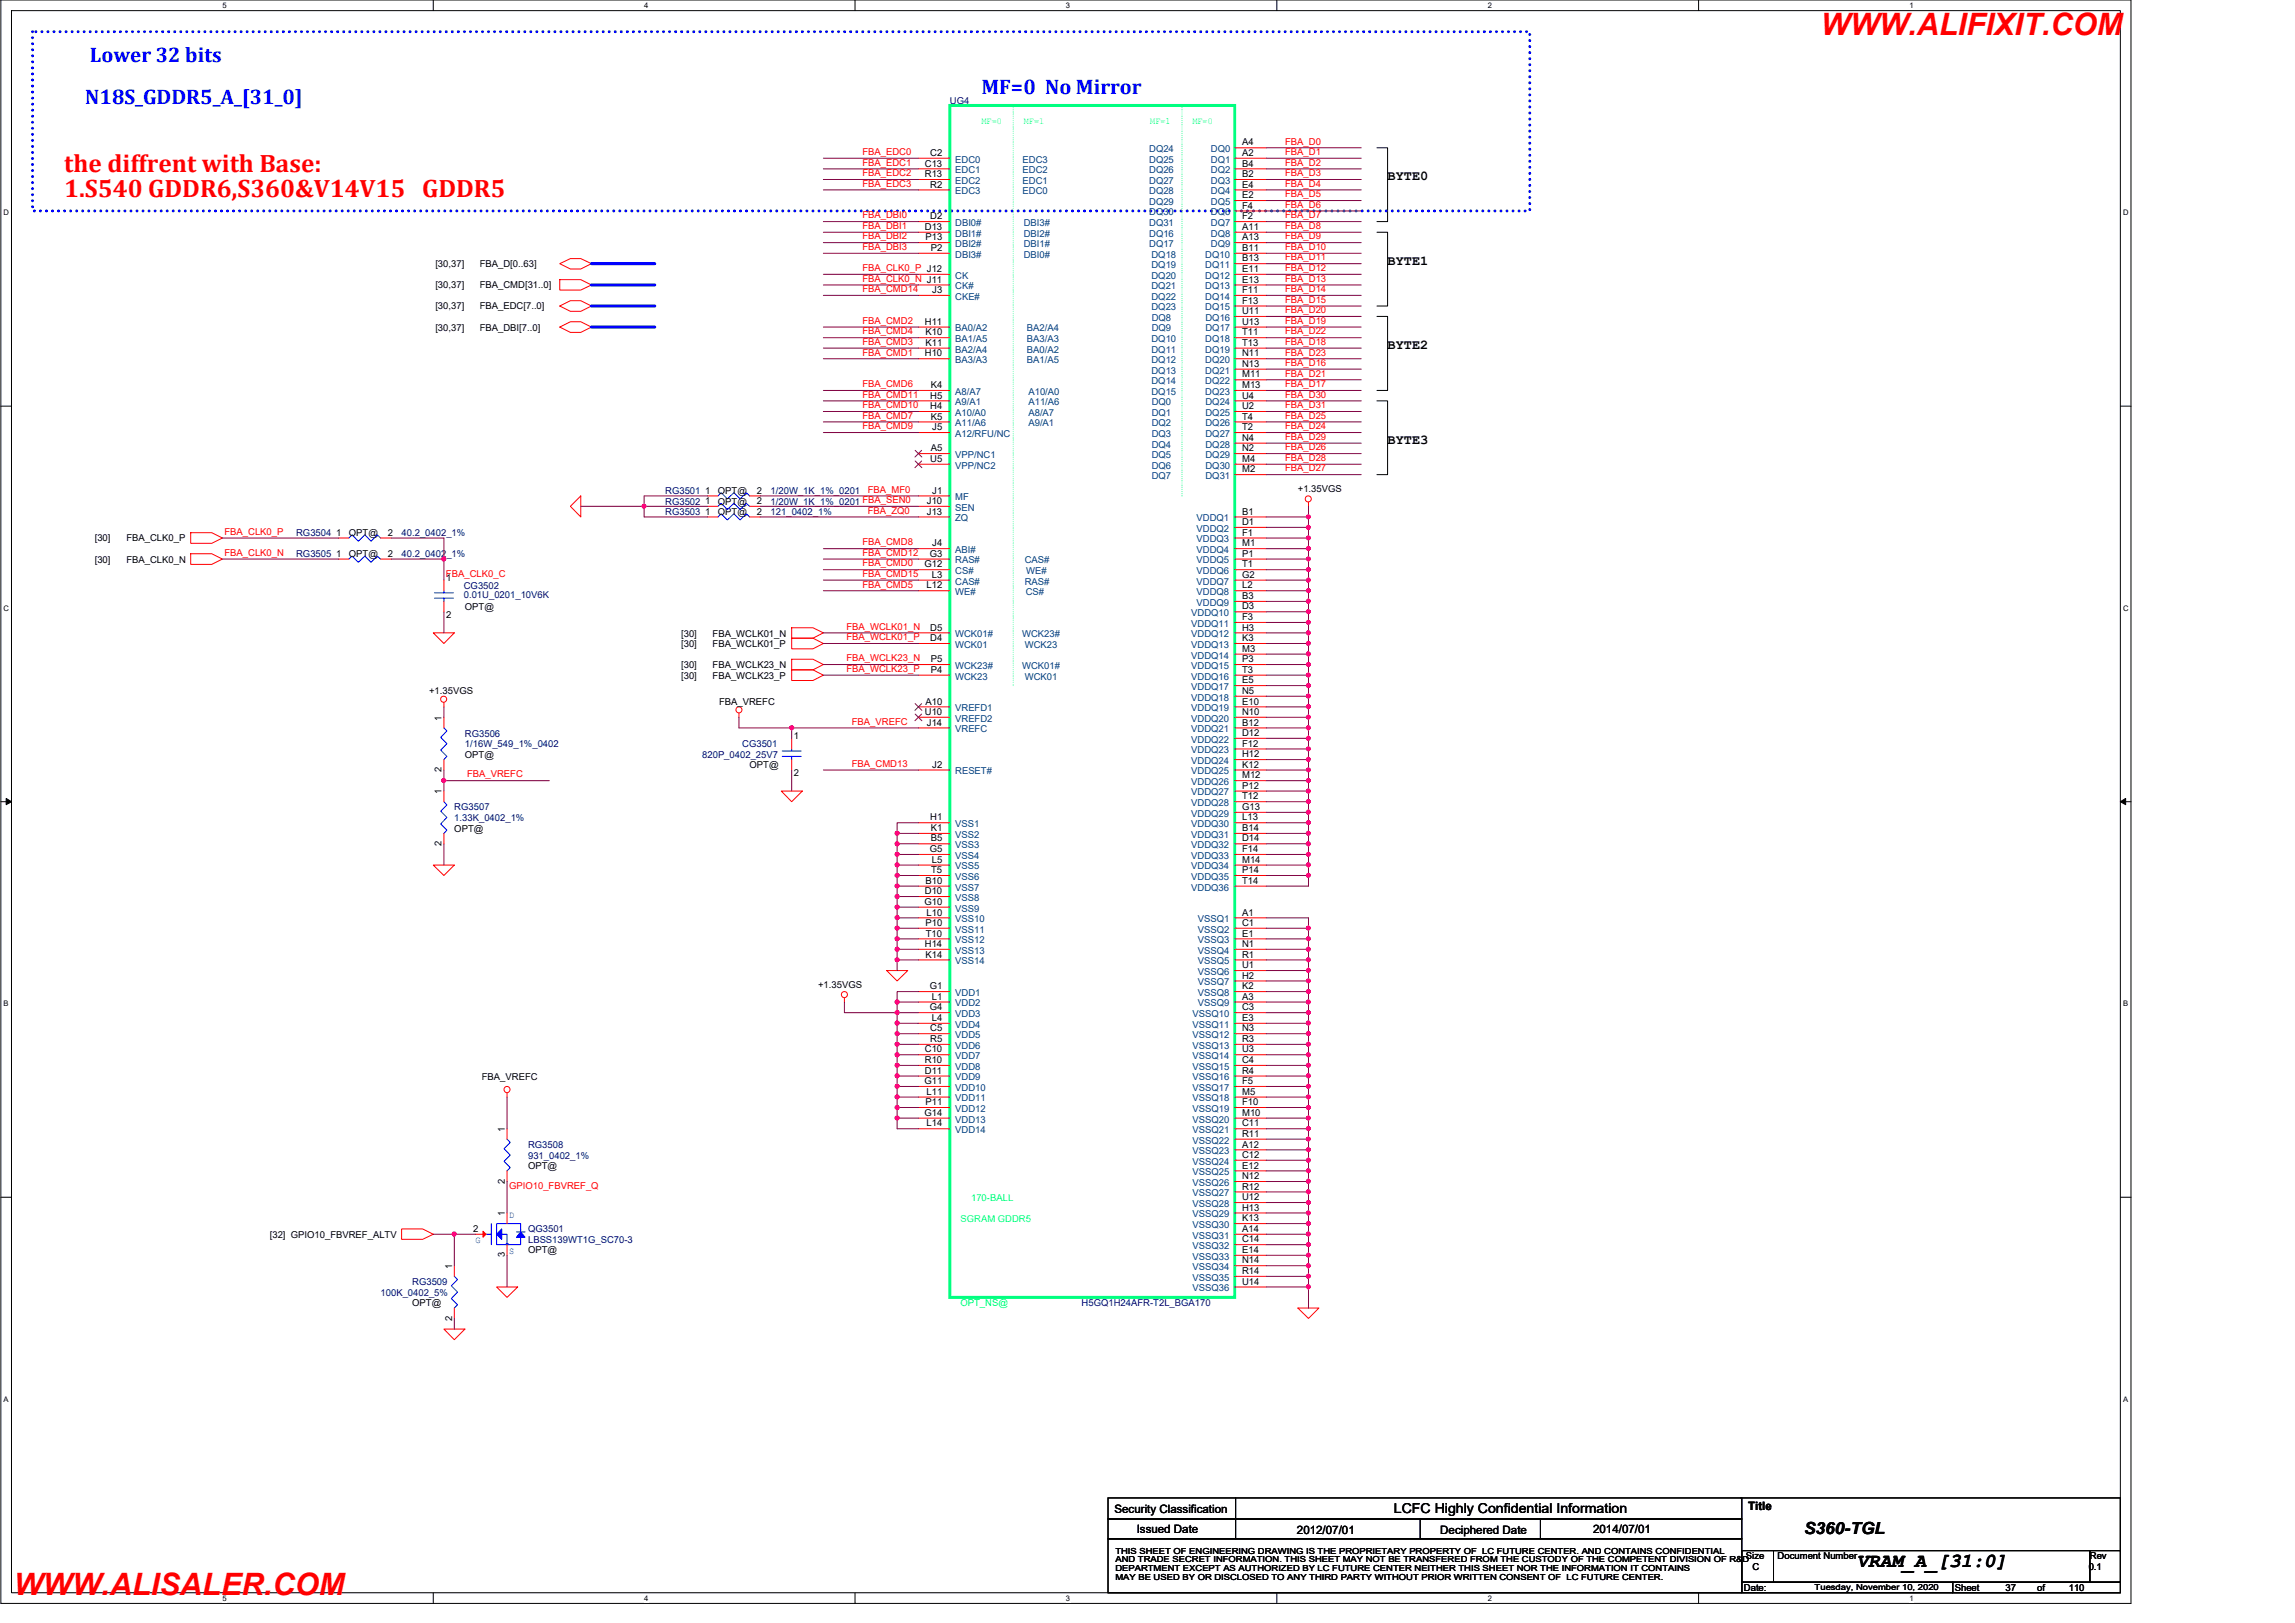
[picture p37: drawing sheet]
<svg xmlns="http://www.w3.org/2000/svg" width="420mm" height="297mm" viewBox="0 0 420 297" stroke-linecap="round" stroke-linejoin="round" font-family="sans-serif">
<defs><g id="words">
<g font-size="5.6" fill="#f00">
<text x="333.4" y="6.4">WWW.ALIFIXIT.COM</text>
<text x="2.5" y="291.9">WWW.ALISALER.COM</text>
</g>
<g font-size="4.6" fill="#f00">
<text x="11.8" y="31.5">the diffrent with Base:</text>
<text x="11.8" y="36.1">1.S540 GDDR6,S360&amp;V14V15 GDDR5</text>
</g>
<g font-size="3.9" fill="#00f">
<text x="16.5" y="11.4">Lower 32 bits</text>
<text x="179.7" y="17.2">MF=0 No Mirror</text>
<text x="15.6" y="19.1">N18S_GDDR5_A_[31_0]</text>
</g>
<text font-size="3.6" x="339.9" y="286.8">VRAM_A_[31:0]</text>
<text font-size="3" x="330.3" y="280.8">S360-TGL</text>
<g font-size="2.5">
<text x="254" y="33">BYTE0</text>
<text x="254" y="48.4">BYTE1</text>
<text x="254" y="63.9">BYTE2</text>
<text x="254" y="81.2">BYTE3</text>
<text x="255.2" y="276.9">LCFC Highly Confidential Information</text>
</g>
<g font-size="2.1">
<text x="204" y="276.9">Security Classification</text>
<text x="208.1" y="280.5">Issued Date</text>
<text x="237.4" y="280.7">2012/07/01</text>
<text x="263.7" y="280.7">Deciphered Date</text>
<text x="291.7" y="280.5">2014/07/01</text>
<text x="320" y="276.3">Title</text>
</g>
<g font-size="1.7" fill="#000080">
<text x="173.9" y="19">UG4</text>
<text x="121.8" y="90.4">RG3501</text>
<text x="121.8" y="94.3">RG3503</text>
<text x="121.8" y="92.4">RG3502</text>
<text x="141.1" y="90.4">1/20W_1K_1%_0201</text>
<text x="141.1" y="94.3">121_0402_1%</text>
<text x="141.1" y="92.4">1/20W_1K_1%_0201 FBA_SEN0</text>
<text x="54.2" y="98.1">RG3504</text>
<text x="73.5" y="98.1">40.2_0402_1%</text>
<text x="54.2" y="102">RG3505</text>
<text x="73.5" y="102">40.2_0402_1%</text>
<text x="84.9" y="107.8">CG3502</text>
<text x="84.9" y="109.5">0.01U_0201_10V6K</text>
<text x="85.1" y="134.8">RG3506</text>
<text x="85.1" y="136.7">1/16W_549_1%_0402</text>
<text x="135.9" y="136.7">CG3501</text>
<text x="128.6" y="138.7">820P_0402_25V7</text>
<text x="83.2" y="148.3">RG3507</text>
<text x="83.2" y="150.3">1.33K_0402_1%</text>
<text x="96.7" y="210.1">RG3508</text>
<text x="96.7" y="212">931_0402_1%</text>
<text x="96.7" y="225.6">QG3501</text>
<text x="96.7" y="227.5">LBSS139WT1G_SC70-3</text>
<text x="69.7" y="237.2">100K_0402_5%</text>
<text x="75.5" y="235.2">RG3509</text>
<text x="198" y="239.1">H5GQ1H24AFR-T2L_BGA170</text>
</g>
<g font-size="1.7" fill="#00ff80">
<text x="179.7" y="22.6">MF=0</text>
<text x="187.4" y="22.6">MF=1</text>
<text x="210.6" y="22.6">MF=1</text>
<text x="218.3" y="22.6">MF=0</text>
<text x="177.8" y="219.8">170-BALL</text>
<text x="175.8" y="223.6">SGRAM GDDR5</text>
</g>
<g font-size="1.7" fill="#f00">
<text x="157.9" y="28.4">FBA_EDC0</text>
<text x="235.3" y="26.5">FBA_D0</text>
<text x="235.3" y="28.4">FBA_D1</text>
<text x="157.9" y="30.3">FBA_EDC1</text>
<text x="157.9" y="32.3">FBA_EDC2</text>
<text x="157.9" y="34.2">FBA_EDC3</text>
<text x="235.3" y="30.3">FBA_D2</text>
<text x="235.3" y="32.3">FBA_D3</text>
<text x="235.3" y="34.2">FBA_D4</text>
<text x="157.9" y="40">FBA_DBI0</text>
<text x="157.9" y="41.9">FBA_DBI1</text>
<text x="235.3" y="36.1">FBA_D5</text>
<text x="235.3" y="38">FBA_D6</text>
<text x="235.3" y="40">FBA_D7</text>
<text x="235.3" y="41.9">FBA_D8</text>
<text x="157.9" y="43.8">FBA_DBI2</text>
<text x="157.9" y="45.8">FBA_DBI3</text>
<text x="235.3" y="43.8">FBA_D9</text>
<text x="235.3" y="45.8">FBA_D10</text>
<text x="235.3" y="47.7">FBA_D11</text>
<text x="157.9" y="49.6">FBA_CLK0_P J12</text>
<text x="157.9" y="51.6">FBA_CLK0_N J11</text>
<text x="157.9" y="53.5">FBA_CMD14</text>
<text x="235.3" y="49.6">FBA_D12</text>
<text x="235.3" y="51.6">FBA_D13</text>
<text x="235.3" y="53.5">FBA_D14</text>
<text x="157.9" y="59.3">FBA_CMD2</text>
<text x="235.3" y="55.4">FBA_D15</text>
<text x="235.3" y="57.3">FBA_D20</text>
<text x="235.3" y="59.3">FBA_D19</text>
<text x="157.9" y="61.2">FBA_CMD4</text>
<text x="157.9" y="63.1">FBA_CMD3</text>
<text x="157.9" y="65.1">FBA_CMD1</text>
<text x="235.3" y="61.2">FBA_D22</text>
<text x="235.3" y="63.1">FBA_D18</text>
<text x="235.3" y="65.1">FBA_D23</text>
<text x="157.9" y="70.9">FBA_CMD6</text>
<text x="235.3" y="67">FBA_D16</text>
<text x="235.3" y="68.9">FBA_D21</text>
<text x="235.3" y="70.9">FBA_D17</text>
<text x="157.9" y="72.8">FBA_CMD11</text>
<text x="157.9" y="74.7">FBA_CMD10</text>
<text x="157.9" y="76.6">FBA_CMD7</text>
<text x="235.3" y="72.8">FBA_D30</text>
<text x="235.3" y="74.7">FBA_D31</text>
<text x="235.3" y="76.6">FBA_D25</text>
<text x="157.9" y="78.6">FBA_CMD9</text>
<text x="235.3" y="78.6">FBA_D24</text>
<text x="235.3" y="80.5">FBA_D29</text>
<text x="235.3" y="82.4">FBA_D26</text>
<text x="235.3" y="84.4">FBA_D28</text>
<text x="235.3" y="86.3">FBA_D27</text>
<text x="158.9" y="90.2">FBA_MF0</text>
<text x="158.9" y="94">FBA_ZQ0</text>
<text x="41.1" y="97.9">FBA_CLK0_P</text>
<text x="41.1" y="101.7">FBA_CLK0_N</text>
<text x="157.9" y="99.8">FBA_CMD8</text>
<text x="157.9" y="101.7">FBA_CMD12</text>
<text x="81.6" y="105.6">FBA_CLK0_C</text>
<text x="157.9" y="103.7">FBA_CMD0</text>
<text x="157.9" y="105.6">FBA_CMD15</text>
<text x="157.9" y="107.5">FBA_CMD5</text>
<text x="155" y="115.2">FBA_WCLK01_N</text>
<text x="155" y="117.2">FBA_WCLK01_P</text>
<text x="155" y="121">FBA_WCLK23_N</text>
<text x="155" y="123">FBA_WCLK23_P</text>
<text x="155.9" y="132.6">FBA_VREFC</text>
<text x="85.5" y="142.3">FBA_VREFC</text>
<text x="155.9" y="140.3">FBA_CMD13</text>
<text x="93.2" y="217.6">GPIO10_FBVREF_Q</text>
</g>
<g font-size="1.7">
<text x="170.3" y="28.5">C2</text>
<text x="227.4" y="26.6">A4</text>
<text x="227.4" y="28.5">A2</text>
<text x="169.3" y="30.5">C13</text>
<text x="169.3" y="32.4">R13</text>
<text x="170.3" y="34.3">R2</text>
<text x="227.4" y="30.5">B4</text>
<text x="227.4" y="32.4">B2</text>
<text x="227.4" y="34.3">E4</text>
<text x="170.3" y="40.1">D2</text>
<text x="227.4" y="36.3">E2</text>
<text x="227.4" y="38.2">F4</text>
<text x="227.4" y="40.1">F2</text>
<text x="169.3" y="42.1">D13</text>
<text x="169.4" y="44">P13</text>
<text x="170.4" y="45.9">P2</text>
<text x="227.4" y="44">A13</text>
<text x="227.4" y="42.1">A11</text>
<text x="227.4" y="45.9">B11</text>
<text x="227.4" y="47.8">B13</text>
<text x="79.7" y="48.9">[30,37]</text>
<text x="79.7" y="52.8">[30,37]</text>
<text x="87.8" y="48.9">FBA_D[0..63]</text>
<text x="87.8" y="52.8">FBA_CMD[31..0]</text>
<text x="170.7" y="53.6">J3</text>
<text x="227.4" y="49.8">E11</text>
<text x="227.4" y="51.7">E13</text>
<text x="227.4" y="53.6">F11</text>
<text x="79.7" y="56.6">[30,37]</text>
<text x="87.8" y="56.6">FBA_EDC[7..0]</text>
<text x="169.3" y="59.4">H11</text>
<text x="227.4" y="55.6">F13</text>
<text x="227.4" y="57.5">U11</text>
<text x="227.4" y="59.4">U13</text>
<text x="79.7" y="60.5">[30,37]</text>
<text x="87.8" y="60.5">FBA_DBI[7..0]</text>
<text x="169.3" y="65.2">H10</text>
<text x="169.4" y="63.3">K11</text>
<text x="169.4" y="61.4">K10</text>
<text x="227.4" y="61.4">T11</text>
<text x="227.4" y="63.3">T13</text>
<text x="227.4" y="65.2">N11</text>
<text x="170.4" y="71">K4</text>
<text x="227.4" y="67.1">N13</text>
<text x="227.4" y="69.1">M11</text>
<text x="227.4" y="71">M13</text>
<text x="170.3" y="72.9">H5</text>
<text x="170.3" y="74.9">H4</text>
<text x="170.4" y="76.8">K5</text>
<text x="227.4" y="72.9">U4</text>
<text x="227.4" y="74.9">U2</text>
<text x="227.4" y="76.8">T4</text>
<text x="170.4" y="82.6">A5</text>
<text x="170.7" y="78.7">J5</text>
<text x="227.4" y="78.7">T2</text>
<text x="227.4" y="80.7">N4</text>
<text x="227.4" y="82.6">N2</text>
<text x="170.3" y="84.5">U5</text>
<text x="227.4" y="84.5">M4</text>
<text x="227.4" y="86.4">M2</text>
<text x="129.1" y="90.3">1</text>
<text x="129.1" y="94.2">1</text>
<text x="129.1" y="92.2">1</text>
<text x="131.4" y="90.4">OPT@</text>
<text x="131.4" y="94.3">OPT@</text>
<text x="131.4" y="92.4">OPT@</text>
<text x="138.6" y="90.3">2</text>
<text x="138.6" y="94.2">2</text>
<text x="138.6" y="92.2">2</text>
<text x="169.7" y="94.2">J13</text>
<text x="169.7" y="92.2">J10</text>
<text x="170.7" y="90.3">J1</text>
<text x="227.4" y="94.2">B1</text>
<text x="237.6" y="90">+1.35VGS</text>
<text x="17.3" y="99.1">[30]</text>
<text x="23.1" y="99.1">FBA_CLK0_P</text>
<text x="61.5" y="101.9">1</text>
<text x="61.5" y="98">1</text>
<text x="63.9" y="98.1">OPT@</text>
<text x="71" y="101.9">2</text>
<text x="71" y="98">2</text>
<text x="170.2" y="101.9">G3</text>
<text x="170.7" y="100">J4</text>
<text x="227.4" y="96.1">D1</text>
<text x="227.4" y="98">F1</text>
<text x="227.4" y="100">M1</text>
<text x="227.4" y="101.9">P1</text>
<text x="17.3" y="103">[30]</text>
<text x="23.1" y="103">FBA_CLK0_N</text>
<text x="63.9" y="102">OPT@</text>
<text x="81.7" y="106.4">1</text>
<text x="169.2" y="103.8">G12</text>
<text x="169.6" y="107.7">L12</text>
<text x="170.6" y="105.7">L3</text>
<text x="227.4" y="103.8">T1</text>
<text x="227.4" y="105.7">G2</text>
<text x="227.4" y="107.7">L2</text>
<text x="81.7" y="113">2</text>
<text x="85.1" y="111.7">OPT@</text>
<text x="227.4" y="109.6">B3</text>
<text x="227.4" y="111.5">D3</text>
<text x="227.4" y="113.5">F3</text>
<text x="124.7" y="116.5">[30]</text>
<text x="124.7" y="118.4">[30]</text>
<text x="130.5" y="116.5">FBA_WCLK01_N</text>
<text x="130.5" y="118.4">FBA_WCLK01_P</text>
<text x="170.3" y="117.3">D4</text>
<text x="170.3" y="115.4">D5</text>
<text x="227.4" y="115.4">H3</text>
<text x="227.4" y="117.3">K3</text>
<text x="227.4" y="119.3">M3</text>
<text x="124.7" y="122.3">[30]</text>
<text x="124.7" y="124.2">[30]</text>
<text x="130.5" y="122.3">FBA_WCLK23_N</text>
<text x="130.5" y="124.2">FBA_WCLK23_P</text>
<text x="170.4" y="121.2">P5</text>
<text x="170.4" y="123.1">P4</text>
<text x="227.4" y="121.2">P3</text>
<text x="227.4" y="123.1">T3</text>
<text x="227.4" y="125.1">E5</text>
<text x="78.6" y="127.1">+1.35VGS</text>
<text x="80.8" y="131.9" transform="rotate(-90 80.8 131.9)">1</text>
<text x="131.6" y="129">FBA_VREFC</text>
<text x="169.3" y="130.9">U10</text>
<text x="169.4" y="128.9">A10</text>
<text x="227.4" y="127">N5</text>
<text x="227.4" y="128.9">E10</text>
<text x="227.4" y="130.9">N10</text>
<text x="145.4" y="135.3">1</text>
<text x="169.7" y="132.8">J14</text>
<text x="227.4" y="132.8">B12</text>
<text x="227.4" y="134.7">D12</text>
<text x="227.4" y="136.7">F12</text>
<text x="80.8" y="141.4" transform="rotate(-90 80.8 141.4)">2</text>
<text x="85.1" y="138.7">OPT@</text>
<text x="137.2" y="140.6">OPT@</text>
<text x="145.4" y="142">2</text>
<text x="170.7" y="140.5">J2</text>
<text x="227.4" y="138.6">H12</text>
<text x="227.4" y="140.5">K12</text>
<text x="227.4" y="142.5">M12</text>
<text x="80.8" y="145.4" transform="rotate(-90 80.8 145.4)">1</text>
<text x="227.4" y="144.4">P12</text>
<text x="227.4" y="146.3">T12</text>
<text x="227.4" y="148.3">G13</text>
<text x="80.8" y="154.9" transform="rotate(-90 80.8 154.9)">2</text>
<text x="83.2" y="152.2">OPT@</text>
<text x="170.2" y="156">G5</text>
<text x="170.3" y="150.2">H1</text>
<text x="170.4" y="154">B5</text>
<text x="170.4" y="152.1">K1</text>
<text x="227.4" y="150.2">L13</text>
<text x="227.4" y="152.1">B14</text>
<text x="227.4" y="154">D14</text>
<text x="227.4" y="156">F14</text>
<text x="169.4" y="161.8">B10</text>
<text x="170.5" y="159.8">T5</text>
<text x="170.6" y="157.9">L5</text>
<text x="227.4" y="157.9">M14</text>
<text x="227.4" y="159.8">P14</text>
<text x="227.4" y="161.8">T14</text>
<text x="169.2" y="165.6">G10</text>
<text x="169.3" y="163.7">D10</text>
<text x="169.6" y="167.6">L10</text>
<text x="227.4" y="167.6">A1</text>
<text x="169.3" y="173.3">H14</text>
<text x="169.4" y="169.5">P10</text>
<text x="169.5" y="171.4">T10</text>
<text x="227.4" y="171.4">E1</text>
<text x="227.4" y="169.5">C1</text>
<text x="227.4" y="173.3">N1</text>
<text x="169.4" y="175.3">K14</text>
<text x="227.4" y="175.3">R1</text>
<text x="227.4" y="177.2">U1</text>
<text x="227.4" y="179.1">H2</text>
<text x="149.8" y="180.8">+1.35VGS</text>
<text x="170.2" y="184.9">G4</text>
<text x="170.2" y="181.1">G1</text>
<text x="170.6" y="183">L1</text>
<text x="227.4" y="181.1">K2</text>
<text x="227.4" y="183">A3</text>
<text x="227.4" y="184.9">C3</text>
<text x="170.3" y="190.7">R5</text>
<text x="170.3" y="188.8">C5</text>
<text x="170.6" y="186.9">L4</text>
<text x="227.4" y="186.9">E3</text>
<text x="227.4" y="188.8">N3</text>
<text x="227.4" y="190.7">R3</text>
<text x="88.2" y="197.6">FBA_VREFC</text>
<text x="169.3" y="196.5">D11</text>
<text x="169.3" y="194.6">R10</text>
<text x="169.3" y="192.6">C10</text>
<text x="227.4" y="192.6">U3</text>
<text x="227.4" y="194.6">C4</text>
<text x="227.4" y="196.5">R4</text>
<text x="169.2" y="198.4">G11</text>
<text x="169.4" y="202.3">P11</text>
<text x="169.6" y="200.4">L11</text>
<text x="227.4" y="198.4">F5</text>
<text x="227.4" y="200.4">M5</text>
<text x="227.4" y="202.3">F10</text>
<text x="92.4" y="207.1" transform="rotate(-90 92.4 207.1)">1</text>
<text x="169.2" y="204.2">G14</text>
<text x="169.6" y="206.2">L14</text>
<text x="227.4" y="204.2">M10</text>
<text x="227.4" y="206.2">C11</text>
<text x="227.4" y="208.1">R11</text>
<text x="96.7" y="214">OPT@</text>
<text x="227.4" y="210">A12</text>
<text x="227.4" y="211.9">C12</text>
<text x="227.4" y="213.9">E12</text>
<text x="227.4" y="215.8">N12</text>
<text x="92.4" y="216.6" transform="rotate(-90 92.4 216.6)">2</text>
<text x="227.4" y="217.7">R12</text>
<text x="227.4" y="219.7">U12</text>
<text x="227.4" y="221.6">H13</text>
<text x="49.4" y="226.5">[32] GPIO10_FBVREF_ALTV</text>
<text x="86.6" y="225.5">2</text>
<text x="92.4" y="222.6" transform="rotate(-90 92.4 222.6)">1</text>
<text x="227.4" y="223.5">K13</text>
<text x="227.4" y="225.5">A14</text>
<text x="227.4" y="227.4">C14</text>
<text x="82.8" y="232.2" transform="rotate(-90 82.8 232.2)">1</text>
<text x="92.4" y="230.1" transform="rotate(-90 92.4 230.1)">3</text>
<text x="96.7" y="229.4">OPT@</text>
<text x="227.4" y="229.3">E14</text>
<text x="227.4" y="231.2">N14</text>
<text x="227.4" y="233.2">R14</text>
<text x="75.5" y="239.1">OPT@</text>
<text x="227.4" y="235.1">U14</text>
<text x="82.8" y="241.7" transform="rotate(-90 82.8 241.7)">2</text>
<text x="319.6" y="285.4">Size</text>
<text x="320.8" y="287.3">C</text>
<text x="325.4" y="285.4">Document Number</text>
<text x="382.4" y="287.3">0.1</text>
<text x="382.6" y="285.4">Rev</text>
<text x="319.3" y="291.2">Date:</text>
<text x="357.9" y="291.2">Sheet</text>
<text x="367.1" y="291.2">37</text>
<text x="372.9" y="291.2">of</text>
<text x="378.7" y="291.2">110</text>
</g>
<g font-size="1.7" fill="#004080">
<text x="174.9" y="29.8">EDC0</text>
<text x="187.2" y="29.8">EDC3</text>
<text x="210.4" y="27.9">DQ24</text>
<text x="210.4" y="29.8">DQ25</text>
<text x="221.7" y="27.9">DQ0</text>
<text x="221.7" y="29.8">DQ1</text>
<text x="174.9" y="31.7">EDC1</text>
<text x="174.9" y="33.7">EDC2</text>
<text x="174.9" y="35.6">EDC3</text>
<text x="187.2" y="31.7">EDC2</text>
<text x="187.2" y="33.7">EDC1</text>
<text x="187.2" y="35.6">EDC0</text>
<text x="210.4" y="31.7">DQ26</text>
<text x="210.4" y="33.7">DQ27</text>
<text x="210.4" y="35.6">DQ28</text>
<text x="221.7" y="31.7">DQ2</text>
<text x="221.7" y="33.7">DQ3</text>
<text x="221.7" y="35.6">DQ4</text>
<text x="174.9" y="41.4">DBI0#</text>
<text x="187.4" y="41.4">DBI3#</text>
<text x="210.4" y="37.5">DQ29</text>
<text x="210.4" y="39.4">DQ30</text>
<text x="210.4" y="41.4">DQ31</text>
<text x="221.7" y="37.5">DQ5</text>
<text x="221.7" y="39.4">DQ6</text>
<text x="221.7" y="41.4">DQ7</text>
<text x="174.9" y="43.3">DBI1#</text>
<text x="174.9" y="45.2">DBI2#</text>
<text x="174.9" y="47.2">DBI3#</text>
<text x="187.4" y="43.3">DBI2#</text>
<text x="187.4" y="45.2">DBI1#</text>
<text x="187.4" y="47.2">DBI0#</text>
<text x="210.4" y="45.2">DQ17</text>
<text x="210.4" y="43.3">DQ16</text>
<text x="210.8" y="47.2">DQ18</text>
<text x="220.6" y="47.2">DQ10</text>
<text x="221.7" y="45.2">DQ9</text>
<text x="221.7" y="43.3">DQ8</text>
<text x="174.9" y="51">CK</text>
<text x="174.9" y="53">CK#</text>
<text x="210.8" y="49.1">DQ19</text>
<text x="210.8" y="51">DQ20</text>
<text x="210.8" y="53">DQ21</text>
<text x="220.6" y="49.1">DQ11</text>
<text x="220.6" y="51">DQ12</text>
<text x="220.6" y="53">DQ13</text>
<text x="174.9" y="54.9">CKE#</text>
<text x="210.8" y="54.9">DQ22</text>
<text x="210.8" y="56.8">DQ23</text>
<text x="210.9" y="58.7">DQ8</text>
<text x="220.6" y="54.9">DQ14</text>
<text x="220.6" y="56.8">DQ15</text>
<text x="220.7" y="58.7">DQ16</text>
<text x="174.9" y="64.5">BA2/A4</text>
<text x="174.9" y="60.7">BA0/A2</text>
<text x="174.9" y="62.6">BA1/A5</text>
<text x="188" y="64.5">BA0/A2</text>
<text x="188" y="60.7">BA2/A4</text>
<text x="188" y="62.6">BA3/A3</text>
<text x="210.8" y="62.6">DQ10</text>
<text x="210.8" y="64.5">DQ11</text>
<text x="210.9" y="60.7">DQ9</text>
<text x="220.6" y="62.6">DQ18</text>
<text x="220.6" y="64.5">DQ19</text>
<text x="220.7" y="60.7">DQ17</text>
<text x="174.9" y="66.5">BA3/A3</text>
<text x="188" y="66.5">BA1/A5</text>
<text x="210.8" y="66.5">DQ12</text>
<text x="210.8" y="68.4">DQ13</text>
<text x="210.8" y="70.3">DQ14</text>
<text x="220.6" y="66.5">DQ20</text>
<text x="220.6" y="68.4">DQ21</text>
<text x="220.6" y="70.3">DQ22</text>
<text x="174.9" y="72.3">A8/A7</text>
<text x="174.9" y="74.2">A9/A1</text>
<text x="174.9" y="76.1">A10/A0</text>
<text x="188.3" y="72.3">A10/A0</text>
<text x="188.3" y="74.2">A11/A6</text>
<text x="188.3" y="76.1">A8/A7</text>
<text x="210.8" y="72.3">DQ15</text>
<text x="210.9" y="74.2">DQ0</text>
<text x="210.9" y="76.1">DQ1</text>
<text x="220.6" y="72.3">DQ23</text>
<text x="220.7" y="74.2">DQ24</text>
<text x="220.7" y="76.1">DQ25</text>
<text x="174.9" y="83.8">VPP/NC1</text>
<text x="174.9" y="78">A11/A6</text>
<text x="174.9" y="80">A12/RFU/NC</text>
<text x="188.3" y="78">A9/A1</text>
<text x="210.9" y="78">DQ2</text>
<text x="210.9" y="80">DQ3</text>
<text x="210.9" y="81.9">DQ4</text>
<text x="210.9" y="83.8">DQ5</text>
<text x="220.7" y="78">DQ26</text>
<text x="220.7" y="80">DQ27</text>
<text x="220.7" y="81.9">DQ28</text>
<text x="220.7" y="83.8">DQ29</text>
<text x="174.9" y="85.8">VPP/NC2</text>
<text x="210.9" y="85.8">DQ6</text>
<text x="210.9" y="87.7">DQ7</text>
<text x="220.7" y="85.8">DQ30</text>
<text x="220.7" y="87.7">DQ31</text>
<text x="174.9" y="95.4">ZQ</text>
<text x="174.9" y="93.5">SEN</text>
<text x="174.9" y="91.6">MF</text>
<text x="219.1" y="95.4">VDDQ1</text>
<text x="174.9" y="101.2">ABI#</text>
<text x="219.1" y="97.3">VDDQ2</text>
<text x="219.1" y="99.3">VDDQ3</text>
<text x="219.1" y="101.2">VDDQ4</text>
<text x="174.9" y="105.1">CS#</text>
<text x="174.9" y="107">CAS#</text>
<text x="174.9" y="103.1">RAS#</text>
<text x="187.6" y="107">RAS#</text>
<text x="187.6" y="103.1">CAS#</text>
<text x="187.9" y="105.1">WE#</text>
<text x="219.1" y="105.1">VDDQ6</text>
<text x="219.1" y="107">VDDQ7</text>
<text x="219.1" y="103.1">VDDQ5</text>
<text x="174.9" y="108.9">WE#</text>
<text x="187.8" y="108.9">CS#</text>
<text x="218.1" y="112.8">VDDQ10</text>
<text x="219.1" y="108.9">VDDQ8</text>
<text x="219.1" y="110.9">VDDQ9</text>
<text x="174.9" y="118.6">WCK01</text>
<text x="174.9" y="116.6">WCK01#</text>
<text x="187.1" y="116.6">WCK23#</text>
<text x="187.6" y="118.6">WCK23</text>
<text x="218.1" y="114.7">VDDQ11</text>
<text x="218.1" y="116.6">VDDQ12</text>
<text x="218.1" y="118.6">VDDQ13</text>
<text x="174.9" y="122.4">WCK23#</text>
<text x="174.9" y="124.4">WCK23</text>
<text x="187.1" y="122.4">WCK01#</text>
<text x="187.6" y="124.4">WCK01</text>
<text x="218.1" y="120.5">VDDQ14</text>
<text x="218.1" y="122.4">VDDQ15</text>
<text x="218.1" y="124.4">VDDQ16</text>
<text x="174.9" y="130.2">VREFD1</text>
<text x="218.1" y="126.3">VDDQ17</text>
<text x="218.1" y="128.2">VDDQ18</text>
<text x="218.1" y="130.2">VDDQ19</text>
<text x="174.9" y="132.1">VREFD2</text>
<text x="174.9" y="134">VREFC</text>
<text x="218.1" y="132.1">VDDQ20</text>
<text x="218.1" y="134">VDDQ21</text>
<text x="218.1" y="135.9">VDDQ22</text>
<text x="218.1" y="137.9">VDDQ23</text>
<text x="174.9" y="141.7">RESET#</text>
<text x="218.1" y="139.8">VDDQ24</text>
<text x="218.1" y="141.7">VDDQ25</text>
<text x="218.1" y="143.7">VDDQ26</text>
<text x="218.1" y="145.6">VDDQ27</text>
<text x="218.1" y="147.5">VDDQ28</text>
<text x="218.1" y="149.5">VDDQ29</text>
<text x="174.9" y="155.2">VSS3</text>
<text x="174.9" y="153.3">VSS2</text>
<text x="174.9" y="151.4">VSS1</text>
<text x="218.1" y="151.4">VDDQ30</text>
<text x="218.1" y="153.3">VDDQ31</text>
<text x="218.1" y="155.2">VDDQ32</text>
<text x="174.9" y="161">VSS6</text>
<text x="174.9" y="159.1">VSS5</text>
<text x="174.9" y="157.2">VSS4</text>
<text x="218.1" y="157.2">VDDQ33</text>
<text x="218.1" y="159.1">VDDQ34</text>
<text x="218.1" y="161">VDDQ35</text>
<text x="174.9" y="166.8">VSS9</text>
<text x="174.9" y="164.9">VSS8</text>
<text x="174.9" y="163">VSS7</text>
<text x="218.1" y="163">VDDQ36</text>
<text x="174.9" y="172.6">VSS12</text>
<text x="174.9" y="168.8">VSS10</text>
<text x="174.9" y="170.7">VSS11</text>
<text x="219.3" y="172.6">VSSQ3</text>
<text x="219.3" y="168.8">VSSQ1</text>
<text x="219.3" y="170.7">VSSQ2</text>
<text x="174.9" y="174.5">VSS13</text>
<text x="174.9" y="176.5">VSS14</text>
<text x="219.3" y="174.5">VSSQ4</text>
<text x="219.3" y="176.5">VSSQ5</text>
<text x="219.3" y="178.4">VSSQ6</text>
<text x="174.9" y="184.2">VDD2</text>
<text x="174.9" y="182.3">VDD1</text>
<text x="219.3" y="180.3">VSSQ7</text>
<text x="219.3" y="182.3">VSSQ8</text>
<text x="219.3" y="184.2">VSSQ9</text>
<text x="174.9" y="191.9">VDD6</text>
<text x="174.9" y="190">VDD5</text>
<text x="174.9" y="188.1">VDD4</text>
<text x="174.9" y="186.1">VDD3</text>
<text x="218.3" y="186.1">VSSQ10</text>
<text x="218.3" y="188.1">VSSQ11</text>
<text x="218.3" y="190">VSSQ12</text>
<text x="218.3" y="191.9">VSSQ13</text>
<text x="174.9" y="197.7">VDD9</text>
<text x="174.9" y="195.8">VDD8</text>
<text x="174.9" y="193.8">VDD7</text>
<text x="218.3" y="193.8">VSSQ14</text>
<text x="218.3" y="195.8">VSSQ15</text>
<text x="218.3" y="197.7">VSSQ16</text>
<text x="174.9" y="199.6">VDD10</text>
<text x="174.9" y="201.6">VDD11</text>
<text x="174.9" y="203.5">VDD12</text>
<text x="218.3" y="199.6">VSSQ17</text>
<text x="218.3" y="201.6">VSSQ18</text>
<text x="218.3" y="203.5">VSSQ19</text>
<text x="174.9" y="205.4">VDD13</text>
<text x="174.9" y="207.4">VDD14</text>
<text x="218.3" y="205.4">VSSQ20</text>
<text x="218.3" y="207.4">VSSQ21</text>
<text x="218.3" y="209.3">VSSQ22</text>
<text x="218.3" y="211.2">VSSQ23</text>
<text x="218.3" y="213.1">VSSQ24</text>
<text x="218.3" y="215.1">VSSQ25</text>
<text x="218.3" y="217">VSSQ26</text>
<text x="218.3" y="218.9">VSSQ27</text>
<text x="218.3" y="220.9">VSSQ28</text>
<text x="218.3" y="222.8">VSSQ29</text>
<text x="218.3" y="224.7">VSSQ30</text>
<text x="218.3" y="226.7">VSSQ31</text>
<text x="218.3" y="228.6">VSSQ32</text>
<text x="218.3" y="230.5">VSSQ33</text>
<text x="218.3" y="232.5">VSSQ34</text>
<text x="218.3" y="234.4">VSSQ35</text>
<text x="218.3" y="236.3">VSSQ36</text>
</g>
<g font-size="1.7" fill="#00f">
<text x="87" y="227.5">G</text>
<text x="93.2" y="222.8">D</text>
<text x="93.2" y="229.6">S</text>
</g>
<text font-size="1.7" fill="#00ff40" x="175.8" y="239.1">OPT_NS@</text>
<g font-size="1.5">
<text x="204.2" y="284.4">THIS SHEET OF ENGINEERING DRAWING IS THE PROPRIETARY PROPERTY OF LC FUTURE CENTER. AND CONTAINS CONFIDENTIAL</text>
<text x="204.2" y="286">AND TRADE SECRET INFORMATION. THIS SHEET MAY NOT BE TRANSFERED FROM THE CUSTODY OF THE COMPETENT DIVISION OF R&amp;D</text>
<text x="204.2" y="287.5">DEPARTMENT EXCEPT AS AUTHORIZED BY LC FUTURE CENTER NEITHER THIS SHEET NOR THE INFORMATION IT CONTAINS</text>
<text x="204.2" y="289.1">MAY BE USED BY OR DISCLOSED TO ANY THIRD PARTY WITHOUT PRIOR WRITTEN CONSENT OF LC FUTURE CENTER.</text>
<text x="332.2" y="291">Tuesday, November 10, 2020</text>
</g>
<g font-size="1.4">
<text x="40.7" y="1.4">5</text>
<text x="117.9" y="1.4">4</text>
<text x="195.1" y="1.4">3</text>
<text x="272.4" y="1.4">2</text>
<text x="349.6" y="1.4">1</text>
<text x=".7" y="39.4">D</text>
<text x="388.7" y="39.4">D</text>
<text x=".7" y="111.8">C</text>
<text x="388.7" y="111.8">C</text>
<text x=".7" y="184.1">B</text>
<text x="388.7" y="184.1">B</text>
<text x=".7" y="256.5">A</text>
<text x="388.7" y="256.5">A</text>
<text x="40.7" y="292.9">5</text>
<text x="117.9" y="292.9">4</text>
<text x="195.1" y="292.9">3</text>
<text x="272.4" y="292.9">2</text>
<text x="349.6" y="292.9">1</text>
</g>
</g></defs>
<path d="M.2 0h389.9v293.5h-389.9zM2.1 1.9h386.1v289.6h-386.1z" fill="none" stroke="#000" stroke-width=".18"/>
<g fill="#fff">
<path d="M40.7 .2h.8v1.5h-.8z"/>
<path d="M40.7 291.7h.8v1.5h-.8z"/>
</g>
<path d="M79.3 0v1.9M79.3 291.5v2" fill="none" stroke="#000" stroke-width=".18"/>
<g fill="#fff">
<path d="M117.9 .2h.8v1.5h-.8z"/>
<path d="M117.9 291.7h.8v1.5h-.8z"/>
</g>
<path d="M156.5 0v1.9M156.5 291.5v2" fill="none" stroke="#000" stroke-width=".18"/>
<g fill="#fff">
<path d="M195.1 .2h.8v1.5h-.8z"/>
<path d="M195.1 291.7h.8v1.5h-.8z"/>
</g>
<path d="M233.8 0v1.9M233.8 291.5v2" fill="none" stroke="#000" stroke-width=".18"/>
<g fill="#fff">
<path d="M272.4 .2h.7v1.5h-.7z"/>
<path d="M272.4 291.7h.7v1.5h-.7z"/>
</g>
<path d="M311 0v1.9M311 291.5v2" fill="none" stroke="#000" stroke-width=".18"/>
<g fill="#fff">
<path d="M349.6 .2h.7v1.5h-.7z"/>
<path d="M349.6 291.7h.7v1.5h-.7z"/>
<path d="M.7 38.1h.9v1.6h-.9z"/>
<path d="M388.7 38.1h1v1.6h-1z"/>
<path d="M.7 110.5h.9v1.6h-.9z"/>
<path d="M388.7 110.5h1v1.6h-1z"/>
</g>
<path d="M.2 74.3h1.9M388.2 74.3h1.9" fill="none" stroke="#000" stroke-width=".18"/>
<g fill="#fff">
<path d="M.7 182.9h.9v1.5h-.9z"/>
<path d="M388.7 182.9h.9v1.5h-.9z"/>
</g>
<path d="M.2 146.7h1.9M1.1 146.1l1 .6-1 .6zM388.2 146.7l1-.6v1.2zM388.2 146.7h1.9" fill="none" stroke="#000" stroke-width=".18"/>
<path d="M1.1 146.1l1 .6-1 .6zM388.2 146.7l1-.6v1.2z" fill="#000"/>
<g fill="#fff">
<path d="M.7 255.3h.9v1.5h-.9z"/>
<path d="M388.7 255.3h.9v1.5h-.9z"/>
</g>
<g fill="none" stroke="#000" stroke-width=".18">
<path d="M252.1 27.1h1.9v13.5h-1.9M252.1 42.5h1.9v13.5h-1.9M252.1 57.9h1.9v13.6h-1.9M252.1 73.4h1.9v13.5h-1.9M.2 219.1h1.9M388.2 219.1h1.9M202.8 274.2h116.1v3.8h-116.1zM202.8 278h116.1v3.6h-116.1zM226.2 274.2v7.4M260 278v3.6M282 278v3.6M318.7 274.2h69.5v9.6"/>
<path d="M202.8 281.6h116.1v9.9h-116.1zM318.9 283.8h5.8v5.8h-5.8zM318.9 289.6h38.6v1.9h-38.6zM324.7 283.8h57.9v5.8h-57.9zM357.5 289.6h30.7v1.9h-30.7zM382.6 283.8h5.6v5.8h-5.6z"/>
</g>
<path d="M6 5.8h274.1v32.8h-274.1z" fill="none" stroke="#00f" stroke-width=".55" stroke-dasharray="0 1.1"/>
<g fill="none" stroke="#f00" stroke-width=".18">
<path d="M168.1 29h5.8M168.1 30.9h5.8M168.1 32.9h5.8M168.1 34.8h5.8M226 27.1h5.8M226 29h5.8M226 30.9h5.8M226 32.9h5.8M226 34.8h5.8M226 36.7h5.8M226 38.6h5.8M102.5 51.2h3.8l2 1-2 .9h-3.8z"/>
<path d="M102.5 56l1.9-1h1.9l2 1-2 1h-1.9zM102.5 59.9l1.9-1h1.9l2 1-2 .9h-1.9zM102.5 48.3l1.9-1h1.9l2 1-2 .9h-1.9zM168.1 54.1h5.8M168.1 50.2h5.8M168.1 52.2h5.8M168.1 59.9h5.8M168.1 40.6h5.8M168.1 42.5h5.8M168.1 44.4h5.8M168.1 46.4h5.8M226 40.6h5.8"/>
<path d="M226 44.4h5.8M226 46.4h5.8M226 48.3h5.8M226 50.2h5.8M226 52.2h5.8M226 54.1h5.8M226 56h5.8M226 42.5h5.8M226 57.9h5.8M226 59.9h5.8M168.1 63.7h5.8M168.1 65.7h5.8"/>
<path d="M168.1 61.8h5.8M168.1 71.5h5.8M168.1 73.4h5.8M168.1 75.3h5.8M168.1 77.2h5.8M168.1 79.2h5.8M226 61.8h5.8M226 63.7h5.8M226 65.7h5.8M226 67.6h5.8M226 69.5h5.8M226 71.5h5.8"/>
<path d="M226 73.4h5.8M226 75.3h5.8M226 77.2h5.8M226 79.2h5.8M34.9 97.5h3.9l1.9 1-1.9 .9h-3.9zM106.3 90.8v3.8l-1.9-1.9zM129.5 90.8h1.9M129.5 94.6h1.9M137.2 90.8h2M137.2 94.6h2M168.1 85h5.8M168.1 94.6h5.8"/>
<path d="M168.1 83h5.8M168.1 92.7h5.8M168.1 90.8h5.8M226 94.6h5.8M226 96.5h5.8M226 98.5h5.8M226 81.1h5.8M226 83h5.8M226 85h5.8M226 86.9h5.8M239.6 91.9v.8M34.9 101.3h3.9l1.9 1-1.9 1h-3.9z"/>
<path d="M62 102.3h1.9M69.7 102.3h1.9M79.3 115.8h3.9l-1.9 2zM81.3 106.2v1.9M81.3 110.1v1.9M144.9 114.9h3.9l1.9 .9-1.9 1h-3.9zM144.9 116.8h3.9l1.9 1-1.9 .9h-3.9zM168.1 108.1h5.8M168.1 104.3h5.8M168.1 106.2h5.8M168.1 102.3h5.8M168.1 117.8h5.8"/>
<path d="M168.1 115.8h5.8M168.1 100.4h5.8M226 100.4h5.8M226 104.3h5.8M226 106.2h5.8M226 108.1h5.8M226 110.1h5.8M226 102.3h5.8M226 112h5.8M226 113.9h5.8M226 115.8h5.8M226 117.8h5.8"/>
<path d="M226 119.7h5.8M81.3 128.6v.8M135.3 130.5v.8M144.9 120.6h3.9l1.9 1-1.9 1h-3.9zM144.9 122.6h3.9l1.9 1-1.9 .9h-3.9zM168.1 129.4h5.8M168.1 131.3h5.8M168.1 121.6h5.8M168.1 123.6h5.8M168.1 133.2h5.8M226 121.6h5.8M226 123.6h5.8"/>
<path d="M226 125.5h5.8M226 127.4h5.8M226 129.4h5.8M226 131.3h5.8M226 133.2h5.8M226 135.1h5.8M226 137.1h5.8M226 139h5.8M79.3 158.3h3.9l-1.9 1.9zM81.3 144.8v1.9M81.3 152.5v1.9M143 144.8h3.9l-2 1.9z"/>
<path d="M168.1 140.9h5.8M168.1 158.3h5.8M168.1 156.4h5.8M168.1 154.4h5.8M168.1 152.5h5.8M168.1 150.6h5.8M226 140.9h5.8M226 142.9h5.8M226 144.8h5.8M226 146.7h5.8M226 148.7h5.8M226 150.6h5.8"/>
<path d="M226 152.5h5.8M226 154.4h5.8M226 156.4h5.8M226 158.3h5.8M162.3 177.6h3.9l-2 1.9zM168.1 171.8h5.8M168.1 168h5.8M168.1 169.9h5.8M168.1 166h5.8M168.1 164.1h5.8M168.1 162.2h5.8M168.1 160.2h5.8"/>
<path d="M168.1 173.7h5.8M168.1 175.7h5.8M226 171.8h5.8M226 168h5.8M226 169.9h5.8M226 173.7h5.8M226 175.7h5.8M226 177.6h5.8M226 179.5h5.8M226 160.2h5.8M226 162.2h5.8M154.6 182.6v.8"/>
<path d="M168.1 196.9h5.8M168.1 195h5.8M168.1 193h5.8M168.1 191.1h5.8M168.1 189.2h5.8M168.1 187.3h5.8M168.1 185.3h5.8M168.1 183.4h5.8M168.1 181.5h5.8M168.1 198.8h5.8M226 181.5h5.8M226 183.4h5.8"/>
<path d="M226 185.3h5.8M226 187.3h5.8M226 189.2h5.8M226 191.1h5.8M226 193h5.8M226 195h5.8M226 196.9h5.8M226 198.8h5.8M92.8 200v.8M92.8 206.6v1.9M92.8 214.3v1.9M168.1 200.8h5.8"/>
<path d="M168.1 202.7h5.8M168.1 204.6h5.8M168.1 206.6h5.8M226 200.8h5.8M226 202.7h5.8M226 204.6h5.8M226 206.6h5.8M226 208.5h5.8M226 210.4h5.8M226 212.3h5.8M226 214.3h5.8M226 216.2h5.8"/>
<path d="M226 218.1h5.8M73.5 224.9h3.9l1.9 1-1.9 .9h-3.9zM83.2 231.6v2M83.2 239.4v1.9M90.9 235.5h3.9l-2 1.9zM226 220.1h5.8M226 222h5.8M226 223.9h5.8M226 225.9h5.8M226 227.8h5.8M226 229.7h5.8M226 231.6h5.8"/>
<path d="M226 233.6h5.8M226 235.5h5.8M237.6 239.4h3.9l-1.9 1.9zM81.3 243.2h3.8l-1.9 2z"/>
<circle cx="239.5" cy="91.3" r=".56"/>
<circle cx="81.2" cy="128" r=".56"/>
<circle cx="135.3" cy="129.9" r=".56"/>
<circle cx="92.8" cy="199.4" r=".56"/>
<circle cx="154.6" cy="182" r=".56"/>
</g>
<path d="M131.4 90.8l.6-.6 1.2 1.1 1.2-1.1 1.1 1.1 1.1-1.1 .6 .6M131.4 94.6l.6-.6 1.2 1.2 1.2-1.2 1.1 1.2 1.1-1.2 .6 .6M63.9 102.3l.6-.5 1.1 1.1 1.2-1.1 1.1 1.1 1.2-1.1 .6 .5M79.5 109.5h3.5M79.5 108.5h3.5M81.3 108.1v.4M81.3 109.5v.6M81.3 146.7l.5 .6-1.1 1.2 1.1 1.1-1.1 1.2 1.1 1.1-.5 .6M92.8 208.5l.6 .6-1.1 1.1 1.1 1.2-1.1 1.2 1.1 1.1-.6 .6M83.2 233.6l.6 .6-1.2 1.1 1.2 1.2-1.2 1.2 1.2 1.1-.6 .6" fill="none" stroke="#00f" stroke-width=".18"/>
<path d="M173.9 19.3h52.1v218.1h-52.1z" fill="none" stroke="#00ff80" stroke-width=".55"/>
<path d="M185.5 19.3v106.2M216.4 19.3v71.5M216.4 90.8h.1M185.5 125.5h.1" fill="none" stroke="#00ff80" stroke-width=".18" stroke-dasharray="0 .3"/>
<path d="M167.5 84.4l1.3 1.2M167.5 82.4l1.3 1.3M168.7 84.4l-1.2 1.2M168.7 82.4l-1.2 1.3M167.5 128.8l1.3 1.2M167.5 130.7l1.3 1.2M168.7 128.8l-1.2 1.2M168.7 130.7l-1.2 1.2" fill="none" stroke="#804000" stroke-width=".18"/>
<path d="M91.9 224.9v1.9l-1-.9z" fill="#00f"/>
<path d="M91.9 224.9v1.9l-1-.9z" fill="none" stroke="#00f" stroke-width=".18"/>
<path d="M95.3 225.5l.8 .9h-1.5z" fill="#00f"/>
<path d="M89 225.9h.9M89.9 223.9v3.9M94.6 225.5h1.5M95.3 226.4v1.4h-2.5h.2v-.2h-.3v.2M95.3 225.5l.8 .9h-1.5zM95.3 225.5v-1.6h-4.4v3.9h1.9v-1.9h-.9" fill="none" stroke="#00f" stroke-width=".18"/>
<path d="M88.4 225.3l.6 .6-.6 .5z" fill="#f00"/>
<path d="M62 98.5h1.9M69.7 98.5h1.9M129.5 92.7h1.9M137.2 92.7h2M81.3 131.3v1.9M81.3 139v1.9M144.9 135.1v2M144.9 139v1.9M87 225.9h2M88.4 225.3l.6 .6-.6 .5zM92.8 222v1.9M92.8 227.8v1.9" fill="none" stroke="#f00" stroke-width=".18"/>
<path d="M63.9 98.5l.6-.6 1.1 1.2 1.2-1.2 1.1 1.2 1.2-1.2 .6 .6M131.4 92.7l.6-.6 1.2 1.2 1.2-1.2 1.1 1.2 1.1-1.2 .6 .6M81.3 133.2l.5 .6-1.1 1.2 1.1 1.1-1.1 1.2 1.1 1.1-.5 .6M143.2 138.4h3.5M143.2 137.5h3.5M144.9 137.1v.4M144.9 138.4v.6" fill="none" stroke="#00f" stroke-width=".18"/>
<g fill="none" stroke="#800040" stroke-width=".18">
<path d="M150.7 29h17.4M150.7 30.9h17.4M150.7 32.9h17.4M150.7 34.8h17.4M231.8 27.1h17.4M231.8 29h17.4M231.8 30.9h17.4M231.8 32.9h17.4M231.8 34.8h17.4M231.8 36.7h17.4M231.8 38.6h17.4M150.7 40.6h17.4"/>
<path d="M150.7 42.5h17.4M150.7 44.4h17.4M150.7 46.4h17.4M150.7 50.2h17.4M150.7 52.2h17.4M150.7 54.1h17.4M150.7 59.9h17.4M231.8 40.6h17.4M231.8 42.5h17.4M231.8 44.4h17.4M231.8 46.4h17.4M231.8 48.3h17.4"/>
<path d="M231.8 50.2h17.4M231.8 52.2h17.4M231.8 54.1h17.4M231.8 56h17.4M231.8 57.9h17.4M231.8 59.9h17.4M150.7 61.8h17.4M150.7 63.7h17.4M150.7 65.7h17.4M150.7 71.5h17.4M150.7 73.4h17.4M150.7 75.3h17.4"/>
<path d="M150.7 77.2h17.4M150.7 79.2h17.4M231.8 61.8h17.4M231.8 63.7h17.4M231.8 65.7h17.4M231.8 67.6h17.4M231.8 69.5h17.4M231.8 71.5h17.4M231.8 73.4h17.4M231.8 75.3h17.4M231.8 77.2h17.4M231.8 79.2h17.4"/>
<path d="M117.9 90.8h11.6M117.9 92.7h11.6M139.2 90.8h28.9M139.2 92.7h28.9M231.8 81.1h17.4M231.8 83h17.4M231.8 85h17.4M231.8 86.9h17.4M239.6 92.7v1.9"/>
</g>
<circle cx="239.5" cy="94.6" r=".37" fill="#f0f"/>
<circle cx="239.5" cy="94.6" r=".37" fill="none" stroke="#f0f" stroke-width=".18"/>
<path d="M117.9 94.6h11.6M139.2 94.6h28.9M231.8 94.6h7.8v1.9h-7.8" fill="none" stroke="#800040" stroke-width=".18"/>
<circle cx="239.5" cy="96.5" r=".38" fill="#f0f"/>
<circle cx="239.5" cy="96.5" r=".38" fill="none" stroke="#f0f" stroke-width=".18"/>
<path d="M239.6 96.5v2" fill="none" stroke="#800040" stroke-width=".18"/>
<circle cx="239.5" cy="98.4" r=".37" fill="#f0f"/>
<circle cx="239.5" cy="98.4" r=".37" fill="none" stroke="#f0f" stroke-width=".18"/>
<path d="M231.8 98.5h7.8v1.9h-7.8M150.7 100.4h17.4" fill="none" stroke="#800040" stroke-width=".18"/>
<circle cx="239.5" cy="100.4" r=".38" fill="#f0f"/>
<circle cx="239.5" cy="100.4" r=".38" fill="none" stroke="#f0f" stroke-width=".18"/>
<path d="M150.7 102.3h17.4M239.6 100.4v1.9h-7.8" fill="none" stroke="#800040" stroke-width=".18"/>
<circle cx="239.5" cy="102.3" r=".37" fill="#f0f"/>
<circle cx="239.5" cy="102.3" r=".37" fill="none" stroke="#f0f" stroke-width=".18"/>
<path d="M150.7 104.3h17.4M239.6 102.3v2h-7.8" fill="none" stroke="#800040" stroke-width=".18"/>
<circle cx="239.5" cy="104.2" r=".37" fill="#f0f"/>
<circle cx="239.5" cy="104.2" r=".37" fill="none" stroke="#f0f" stroke-width=".18"/>
<path d="M150.7 106.2h17.4M231.8 106.2h7.8M239.6 104.3v1.9M239.6 106.2v1.9" fill="none" stroke="#800040" stroke-width=".18"/>
<circle cx="239.5" cy="106.2" r=".38" fill="#f0f"/>
<circle cx="239.5" cy="106.2" r=".38" fill="none" stroke="#f0f" stroke-width=".18"/>
<path d="M150.7 108.1h17.4M231.8 108.1h7.8v2" fill="none" stroke="#800040" stroke-width=".18"/>
<circle cx="239.5" cy="108.1" r=".37" fill="#f0f"/>
<circle cx="239.5" cy="108.1" r=".37" fill="none" stroke="#f0f" stroke-width=".18"/>
<path d="M231.8 110.1h7.8v1.9" fill="none" stroke="#800040" stroke-width=".18"/>
<circle cx="239.5" cy="111.9" r=".37" fill="#f0f"/>
<circle cx="239.5" cy="111.9" r=".37" fill="none" stroke="#f0f" stroke-width=".18"/>
<circle cx="239.5" cy="110" r=".38" fill="#f0f"/>
<circle cx="239.5" cy="110" r=".38" fill="none" stroke="#f0f" stroke-width=".18"/>
<path d="M231.8 112h7.8v1.9h-7.8" fill="none" stroke="#800040" stroke-width=".18"/>
<circle cx="239.5" cy="113.9" r=".37" fill="#f0f"/>
<circle cx="239.5" cy="113.9" r=".37" fill="none" stroke="#f0f" stroke-width=".18"/>
<path d="M239.6 113.9v1.9" fill="none" stroke="#800040" stroke-width=".18"/>
<circle cx="239.5" cy="115.8" r=".38" fill="#f0f"/>
<circle cx="239.5" cy="115.8" r=".38" fill="none" stroke="#f0f" stroke-width=".18"/>
<path d="M150.7 115.8h17.4M150.7 117.8h17.4M231.8 115.8h7.8v2h-7.8" fill="none" stroke="#800040" stroke-width=".18"/>
<circle cx="239.5" cy="117.7" r=".37" fill="#f0f"/>
<circle cx="239.5" cy="117.7" r=".37" fill="none" stroke="#f0f" stroke-width=".18"/>
<path d="M239.6 117.8v1.9" fill="none" stroke="#800040" stroke-width=".18"/>
<circle cx="239.5" cy="119.7" r=".38" fill="#f0f"/>
<circle cx="239.5" cy="119.7" r=".38" fill="none" stroke="#f0f" stroke-width=".18"/>
<path d="M231.8 119.7h7.8v1.9h-7.8M150.7 121.6h17.4" fill="none" stroke="#800040" stroke-width=".18"/>
<circle cx="239.5" cy="121.6" r=".37" fill="#f0f"/>
<circle cx="239.5" cy="121.6" r=".37" fill="none" stroke="#f0f" stroke-width=".18"/>
<path d="M150.7 123.6h17.4M231.8 123.6h7.8M239.6 121.6v2M239.6 123.6v1.9" fill="none" stroke="#800040" stroke-width=".18"/>
<circle cx="239.5" cy="125.5" r=".38" fill="#f0f"/>
<circle cx="239.5" cy="125.5" r=".38" fill="none" stroke="#f0f" stroke-width=".18"/>
<circle cx="239.5" cy="123.5" r=".37" fill="#f0f"/>
<circle cx="239.5" cy="123.5" r=".37" fill="none" stroke="#f0f" stroke-width=".18"/>
<path d="M231.8 125.5h7.8v1.9h-7.8" fill="none" stroke="#800040" stroke-width=".18"/>
<circle cx="239.5" cy="127.4" r=".37" fill="#f0f"/>
<circle cx="239.5" cy="127.4" r=".37" fill="none" stroke="#f0f" stroke-width=".18"/>
<path d="M231.8 129.4h7.8M239.6 127.4v2M239.6 129.4v1.9" fill="none" stroke="#800040" stroke-width=".18"/>
<circle cx="239.5" cy="131.2" r=".37" fill="#f0f"/>
<circle cx="239.5" cy="131.2" r=".37" fill="none" stroke="#f0f" stroke-width=".18"/>
<circle cx="239.5" cy="129.3" r=".38" fill="#f0f"/>
<circle cx="239.5" cy="129.3" r=".38" fill="none" stroke="#f0f" stroke-width=".18"/>
<path d="M135.3 131.3v1.9h9.6M144.9 133.2v1.9M144.9 133.2h23.2M231.8 131.3h7.8v1.9" fill="none" stroke="#800040" stroke-width=".18"/>
<circle cx="144.9" cy="133.2" r=".37" fill="#f0f"/>
<circle cx="144.9" cy="133.2" r=".37" fill="none" stroke="#f0f" stroke-width=".18"/>
<path d="M231.8 133.2h7.8v1.9" fill="none" stroke="#800040" stroke-width=".18"/>
<circle cx="239.5" cy="135.1" r=".38" fill="#f0f"/>
<circle cx="239.5" cy="135.1" r=".38" fill="none" stroke="#f0f" stroke-width=".18"/>
<circle cx="239.5" cy="133.2" r=".37" fill="#f0f"/>
<circle cx="239.5" cy="133.2" r=".37" fill="none" stroke="#f0f" stroke-width=".18"/>
<path d="M231.8 135.1h7.8v2h-7.8" fill="none" stroke="#800040" stroke-width=".18"/>
<circle cx="239.5" cy="137" r=".37" fill="#f0f"/>
<circle cx="239.5" cy="137" r=".37" fill="none" stroke="#f0f" stroke-width=".18"/>
<path d="M239.6 137.1v1.9h-7.8" fill="none" stroke="#800040" stroke-width=".18"/>
<circle cx="239.5" cy="139" r=".38" fill="#f0f"/>
<circle cx="239.5" cy="139" r=".38" fill="none" stroke="#f0f" stroke-width=".18"/>
<path d="M239.6 139v1.9h-7.8M144.9 140.9v3.9M150.7 140.9h17.4" fill="none" stroke="#800040" stroke-width=".18"/>
<circle cx="239.5" cy="140.9" r=".37" fill="#f0f"/>
<circle cx="239.5" cy="140.9" r=".37" fill="none" stroke="#f0f" stroke-width=".18"/>
<path d="M239.6 140.9v2h-7.8" fill="none" stroke="#800040" stroke-width=".18"/>
<circle cx="239.5" cy="142.8" r=".37" fill="#f0f"/>
<circle cx="239.5" cy="142.8" r=".37" fill="none" stroke="#f0f" stroke-width=".18"/>
<path d="M239.6 142.9v1.9" fill="none" stroke="#800040" stroke-width=".18"/>
<circle cx="239.5" cy="144.8" r=".38" fill="#f0f"/>
<circle cx="239.5" cy="144.8" r=".38" fill="none" stroke="#f0f" stroke-width=".18"/>
<path d="M231.8 144.8h7.8v1.9M231.8 146.7h7.8M239.6 146.7v2" fill="none" stroke="#800040" stroke-width=".18"/>
<circle cx="239.5" cy="148.6" r=".38" fill="#f0f"/>
<circle cx="239.5" cy="148.6" r=".38" fill="none" stroke="#f0f" stroke-width=".18"/>
<circle cx="239.5" cy="146.7" r=".37" fill="#f0f"/>
<circle cx="239.5" cy="146.7" r=".37" fill="none" stroke="#f0f" stroke-width=".18"/>
<path d="M231.8 148.7h7.8v1.9M231.8 150.6h7.8M239.6 150.6v1.9" fill="none" stroke="#800040" stroke-width=".18"/>
<circle cx="239.5" cy="152.5" r=".37" fill="#f0f"/>
<circle cx="239.5" cy="152.5" r=".37" fill="none" stroke="#f0f" stroke-width=".18"/>
<circle cx="239.5" cy="150.6" r=".37" fill="#f0f"/>
<circle cx="239.5" cy="150.6" r=".37" fill="none" stroke="#f0f" stroke-width=".18"/>
<path d="M231.8 152.5h7.8v1.9M231.8 154.4h7.8M239.6 154.4v2" fill="none" stroke="#800040" stroke-width=".18"/>
<circle cx="239.5" cy="154.4" r=".38" fill="#f0f"/>
<circle cx="239.5" cy="154.4" r=".38" fill="none" stroke="#f0f" stroke-width=".18"/>
<path d="M231.8 156.4h7.8v1.9" fill="none" stroke="#800040" stroke-width=".18"/>
<circle cx="239.5" cy="156.4" r=".37" fill="#f0f"/>
<circle cx="239.5" cy="156.4" r=".37" fill="none" stroke="#f0f" stroke-width=".18"/>
<path d="M231.8 158.3h7.8v1.9" fill="none" stroke="#800040" stroke-width=".18"/>
<circle cx="239.5" cy="160.2" r=".37" fill="#f0f"/>
<circle cx="239.5" cy="160.2" r=".37" fill="none" stroke="#f0f" stroke-width=".18"/>
<circle cx="239.5" cy="158.3" r=".38" fill="#f0f"/>
<circle cx="239.5" cy="158.3" r=".38" fill="none" stroke="#f0f" stroke-width=".18"/>
<path d="M231.8 162.2h7.8M231.8 160.2h7.8M231.8 168h7.8v1.9" fill="none" stroke="#800040" stroke-width=".18"/>
<circle cx="239.5" cy="169.9" r=".37" fill="#f0f"/>
<circle cx="239.5" cy="169.9" r=".37" fill="none" stroke="#f0f" stroke-width=".18"/>
<path d="M231.8 169.9h7.8v1.9M231.8 171.8h7.8M239.6 171.8v1.9" fill="none" stroke="#800040" stroke-width=".18"/>
<circle cx="239.5" cy="171.8" r=".37" fill="#f0f"/>
<circle cx="239.5" cy="171.8" r=".37" fill="none" stroke="#f0f" stroke-width=".18"/>
<path d="M231.8 173.7h7.8v2" fill="none" stroke="#800040" stroke-width=".18"/>
<circle cx="239.5" cy="175.7" r=".37" fill="#f0f"/>
<circle cx="239.5" cy="175.7" r=".37" fill="none" stroke="#f0f" stroke-width=".18"/>
<circle cx="239.5" cy="173.7" r=".38" fill="#f0f"/>
<circle cx="239.5" cy="173.7" r=".38" fill="none" stroke="#f0f" stroke-width=".18"/>
<path d="M168.1 175.7h-3.9v1.9M231.8 175.7h7.8v1.9M231.8 177.6h7.8M239.6 177.6v1.9" fill="none" stroke="#800040" stroke-width=".18"/>
<circle cx="239.5" cy="179.5" r=".37" fill="#f0f"/>
<circle cx="239.5" cy="179.5" r=".37" fill="none" stroke="#f0f" stroke-width=".18"/>
<circle cx="239.5" cy="177.6" r=".38" fill="#f0f"/>
<circle cx="239.5" cy="177.6" r=".38" fill="none" stroke="#f0f" stroke-width=".18"/>
<path d="M231.8 179.5h7.8v2" fill="none" stroke="#800040" stroke-width=".18"/>
<circle cx="239.5" cy="181.5" r=".37" fill="#f0f"/>
<circle cx="239.5" cy="181.5" r=".37" fill="none" stroke="#f0f" stroke-width=".18"/>
<path d="M154.6 183.4v1.9M231.8 181.5h7.8v1.9M231.8 183.4h7.8M239.6 183.4v1.9" fill="none" stroke="#800040" stroke-width=".18"/>
<circle cx="239.5" cy="185.3" r=".37" fill="#f0f"/>
<circle cx="239.5" cy="185.3" r=".37" fill="none" stroke="#f0f" stroke-width=".18"/>
<circle cx="239.5" cy="183.4" r=".38" fill="#f0f"/>
<circle cx="239.5" cy="183.4" r=".38" fill="none" stroke="#f0f" stroke-width=".18"/>
<path d="M231.8 185.3h7.8v2" fill="none" stroke="#800040" stroke-width=".18"/>
<circle cx="239.5" cy="187.2" r=".38" fill="#f0f"/>
<circle cx="239.5" cy="187.2" r=".38" fill="none" stroke="#f0f" stroke-width=".18"/>
<path d="M231.8 187.3h7.8v1.9h-7.8" fill="none" stroke="#800040" stroke-width=".18"/>
<circle cx="239.5" cy="189.2" r=".37" fill="#f0f"/>
<circle cx="239.5" cy="189.2" r=".37" fill="none" stroke="#f0f" stroke-width=".18"/>
<path d="M231.8 191.1h7.8M239.6 189.2v1.9M239.6 191.1v1.9" fill="none" stroke="#800040" stroke-width=".18"/>
<circle cx="239.5" cy="193" r=".38" fill="#f0f"/>
<circle cx="239.5" cy="193" r=".38" fill="none" stroke="#f0f" stroke-width=".18"/>
<circle cx="239.5" cy="191.1" r=".37" fill="#f0f"/>
<circle cx="239.5" cy="191.1" r=".37" fill="none" stroke="#f0f" stroke-width=".18"/>
<path d="M231.8 193h7.8v2h-7.8" fill="none" stroke="#800040" stroke-width=".18"/>
<circle cx="239.5" cy="195" r=".37" fill="#f0f"/>
<circle cx="239.5" cy="195" r=".37" fill="none" stroke="#f0f" stroke-width=".18"/>
<path d="M239.6 195v1.9" fill="none" stroke="#800040" stroke-width=".18"/>
<circle cx="239.5" cy="196.9" r=".38" fill="#f0f"/>
<circle cx="239.5" cy="196.9" r=".38" fill="none" stroke="#f0f" stroke-width=".18"/>
<path d="M231.8 196.9h7.8v1.9M231.8 198.8h7.8M239.6 198.8v2" fill="none" stroke="#800040" stroke-width=".18"/>
<circle cx="239.5" cy="198.8" r=".37" fill="#f0f"/>
<circle cx="239.5" cy="198.8" r=".37" fill="none" stroke="#f0f" stroke-width=".18"/>
<path d="M231.8 200.8h7.8v1.9" fill="none" stroke="#800040" stroke-width=".18"/>
<circle cx="239.5" cy="200.8" r=".37" fill="#f0f"/>
<circle cx="239.5" cy="200.8" r=".37" fill="none" stroke="#f0f" stroke-width=".18"/>
<path d="M231.8 202.7h7.8v1.9" fill="none" stroke="#800040" stroke-width=".18"/>
<circle cx="239.5" cy="204.6" r=".37" fill="#f0f"/>
<circle cx="239.5" cy="204.6" r=".37" fill="none" stroke="#f0f" stroke-width=".18"/>
<circle cx="239.5" cy="202.7" r=".38" fill="#f0f"/>
<circle cx="239.5" cy="202.7" r=".38" fill="none" stroke="#f0f" stroke-width=".18"/>
<path d="M231.8 204.6h7.8v2" fill="none" stroke="#800040" stroke-width=".18"/>
<circle cx="239.5" cy="206.5" r=".38" fill="#f0f"/>
<circle cx="239.5" cy="206.5" r=".38" fill="none" stroke="#f0f" stroke-width=".18"/>
<path d="M231.8 206.6h7.8v1.9h-7.8" fill="none" stroke="#800040" stroke-width=".18"/>
<circle cx="239.5" cy="208.5" r=".37" fill="#f0f"/>
<circle cx="239.5" cy="208.5" r=".37" fill="none" stroke="#f0f" stroke-width=".18"/>
<path d="M239.6 208.5v1.9" fill="none" stroke="#800040" stroke-width=".18"/>
<circle cx="239.5" cy="210.4" r=".37" fill="#f0f"/>
<circle cx="239.5" cy="210.4" r=".37" fill="none" stroke="#f0f" stroke-width=".18"/>
<path d="M231.8 210.4h7.8v1.9M231.8 212.3h7.8M239.6 212.3v2" fill="none" stroke="#800040" stroke-width=".18"/>
<circle cx="239.5" cy="214.3" r=".37" fill="#f0f"/>
<circle cx="239.5" cy="214.3" r=".37" fill="none" stroke="#f0f" stroke-width=".18"/>
<circle cx="239.5" cy="212.3" r=".38" fill="#f0f"/>
<circle cx="239.5" cy="212.3" r=".38" fill="none" stroke="#f0f" stroke-width=".18"/>
<path d="M231.8 214.3h7.8v1.9h-7.8" fill="none" stroke="#800040" stroke-width=".18"/>
<circle cx="239.5" cy="216.2" r=".38" fill="#f0f"/>
<circle cx="239.5" cy="216.2" r=".38" fill="none" stroke="#f0f" stroke-width=".18"/>
<path d="M231.8 218.1h7.8M239.6 216.2v1.9M239.6 218.1v2" fill="none" stroke="#800040" stroke-width=".18"/>
<circle cx="239.5" cy="218.1" r=".37" fill="#f0f"/>
<circle cx="239.5" cy="218.1" r=".37" fill="none" stroke="#f0f" stroke-width=".18"/>
<path d="M231.8 220.1h7.8v1.9" fill="none" stroke="#800040" stroke-width=".18"/>
<circle cx="239.5" cy="222" r=".38" fill="#f0f"/>
<circle cx="239.5" cy="222" r=".38" fill="none" stroke="#f0f" stroke-width=".18"/>
<circle cx="239.5" cy="220.1" r=".37" fill="#f0f"/>
<circle cx="239.5" cy="220.1" r=".37" fill="none" stroke="#f0f" stroke-width=".18"/>
<path d="M231.8 222h7.8v1.9M231.8 223.9h7.8M239.6 223.9v2" fill="none" stroke="#800040" stroke-width=".18"/>
<circle cx="239.5" cy="225.8" r=".38" fill="#f0f"/>
<circle cx="239.5" cy="225.8" r=".38" fill="none" stroke="#f0f" stroke-width=".18"/>
<circle cx="239.5" cy="223.9" r=".37" fill="#f0f"/>
<circle cx="239.5" cy="223.9" r=".37" fill="none" stroke="#f0f" stroke-width=".18"/>
<path d="M231.8 225.9h7.8v1.9h-7.8" fill="none" stroke="#800040" stroke-width=".18"/>
<circle cx="239.5" cy="227.8" r=".37" fill="#f0f"/>
<circle cx="239.5" cy="227.8" r=".37" fill="none" stroke="#f0f" stroke-width=".18"/>
<path d="M239.6 227.8v1.9h-7.8" fill="none" stroke="#800040" stroke-width=".18"/>
<circle cx="239.5" cy="229.7" r=".37" fill="#f0f"/>
<circle cx="239.5" cy="229.7" r=".37" fill="none" stroke="#f0f" stroke-width=".18"/>
<path d="M231.8 231.6h7.8M239.6 229.7v1.9M239.6 231.6v2" fill="none" stroke="#800040" stroke-width=".18"/>
<circle cx="239.5" cy="231.6" r=".38" fill="#f0f"/>
<circle cx="239.5" cy="231.6" r=".38" fill="none" stroke="#f0f" stroke-width=".18"/>
<path d="M231.8 233.6h7.8" fill="none" stroke="#800040" stroke-width=".18"/>
<circle cx="239.5" cy="233.6" r=".37" fill="#f0f"/>
<circle cx="239.5" cy="233.6" r=".37" fill="none" stroke="#f0f" stroke-width=".18"/>
<path d="M231.8 235.5h7.8M239.6 233.6v1.9M239.6 235.5v3.9" fill="none" stroke="#800040" stroke-width=".18"/>
<circle cx="239.5" cy="235.5" r=".38" fill="#f0f"/>
<circle cx="239.5" cy="235.5" r=".38" fill="none" stroke="#f0f" stroke-width=".18"/>
<path d="M108.3 48.3h11.6M108.3 52.2h11.6M108.3 56h11.6M108.3 59.9h11.6" fill="none" stroke="#00f" stroke-width=".55"/>
<path d="M40.7 98.5h21.3M71.6 98.5h9.7M40.7 102.3h21.3M71.6 102.3h9.7" fill="none" stroke="#800040" stroke-width=".18"/>
<circle cx="81.2" cy="102.3" r=".37" fill="#f0f"/>
<circle cx="81.2" cy="102.3" r=".37" fill="none" stroke="#f0f" stroke-width=".18"/>
<path d="M81.3 102.3v3.9M81.3 112v3.8M81.3 129.4v1.9M81.3 140.9v2h19.3" fill="none" stroke="#800040" stroke-width=".18"/>
<circle cx="81.2" cy="142.8" r=".37" fill="#f0f"/>
<circle cx="81.2" cy="142.8" r=".37" fill="none" stroke="#f0f" stroke-width=".18"/>
<path d="M81.3 154.4v3.9M92.8 200.8v5.8M92.8 216.2v5.8M79.3 225.9h3.9M83.2 225.9v5.7M83.2 225.9h3.8" fill="none" stroke="#800040" stroke-width=".18"/>
<circle cx="83.1" cy="225.8" r=".38" fill="#f0f"/>
<circle cx="83.1" cy="225.8" r=".38" fill="none" stroke="#f0f" stroke-width=".18"/>
<path d="M117.9 90.8v3.8M92.8 229.7v5.8" fill="none" stroke="#800040" stroke-width=".18"/>
<circle cx="117.9" cy="92.6" r=".37" fill="#f0f"/>
<circle cx="117.9" cy="92.6" r=".37" fill="none" stroke="#f0f" stroke-width=".18"/>
<path d="M81.3 98.5v3.8M106.3 92.7h11.6M168.1 150.6h-3.9v1.9M83.2 241.3v1.9" fill="none" stroke="#800040" stroke-width=".18"/>
<circle cx="164.3" cy="152.5" r=".37" fill="#f0f"/>
<circle cx="164.3" cy="152.5" r=".37" fill="none" stroke="#f0f" stroke-width=".18"/>
<path d="M168.1 152.5h-3.9v1.9h3.9" fill="none" stroke="#800040" stroke-width=".18"/>
<circle cx="164.2" cy="154.4" r=".38" fill="#f0f"/>
<circle cx="164.2" cy="154.4" r=".38" fill="none" stroke="#f0f" stroke-width=".18"/>
<path d="M164.2 154.4v2M168.1 156.4h-3.9v1.9" fill="none" stroke="#800040" stroke-width=".18"/>
<circle cx="164.3" cy="156.4" r=".37" fill="#f0f"/>
<circle cx="164.3" cy="156.4" r=".37" fill="none" stroke="#f0f" stroke-width=".18"/>
<path d="M168.1 158.3h-3.9v1.9" fill="none" stroke="#800040" stroke-width=".18"/>
<circle cx="164.2" cy="158.3" r=".38" fill="#f0f"/>
<circle cx="164.2" cy="158.3" r=".38" fill="none" stroke="#f0f" stroke-width=".18"/>
<circle cx="164.3" cy="160.2" r=".37" fill="#f0f"/>
<circle cx="164.3" cy="160.2" r=".37" fill="none" stroke="#f0f" stroke-width=".18"/>
<path d="M168.1 160.2h-3.9v2M168.1 162.2h-3.9v1.9" fill="none" stroke="#800040" stroke-width=".18"/>
<circle cx="164.3" cy="162.2" r=".37" fill="#f0f"/>
<circle cx="164.3" cy="162.2" r=".37" fill="none" stroke="#f0f" stroke-width=".18"/>
<path d="M164.2 164.1h3.9" fill="none" stroke="#800040" stroke-width=".18"/>
<circle cx="164.2" cy="164.1" r=".38" fill="#f0f"/>
<circle cx="164.2" cy="164.1" r=".38" fill="none" stroke="#f0f" stroke-width=".18"/>
<path d="M164.2 164.1v1.9M168.1 166h-3.9v2" fill="none" stroke="#800040" stroke-width=".18"/>
<circle cx="164.3" cy="166" r=".37" fill="#f0f"/>
<circle cx="164.3" cy="166" r=".37" fill="none" stroke="#f0f" stroke-width=".18"/>
<circle cx="164.2" cy="167.9" r=".38" fill="#f0f"/>
<circle cx="164.2" cy="167.9" r=".38" fill="none" stroke="#f0f" stroke-width=".18"/>
<path d="M168.1 168h-3.9v1.9M168.1 169.9h-3.9v1.9" fill="none" stroke="#800040" stroke-width=".18"/>
<circle cx="164.3" cy="169.9" r=".37" fill="#f0f"/>
<circle cx="164.3" cy="169.9" r=".37" fill="none" stroke="#f0f" stroke-width=".18"/>
<circle cx="164.3" cy="171.8" r=".37" fill="#f0f"/>
<circle cx="164.3" cy="171.8" r=".37" fill="none" stroke="#f0f" stroke-width=".18"/>
<path d="M168.1 171.8h-3.9v1.9M168.1 173.7h-3.9v2" fill="none" stroke="#800040" stroke-width=".18"/>
<circle cx="164.2" cy="173.7" r=".38" fill="#f0f"/>
<circle cx="164.2" cy="173.7" r=".38" fill="none" stroke="#f0f" stroke-width=".18"/>
<circle cx="164.3" cy="175.7" r=".37" fill="#f0f"/>
<circle cx="164.3" cy="175.7" r=".37" fill="none" stroke="#f0f" stroke-width=".18"/>
<path d="M168.1 181.5h-3.9v1.9M168.1 183.4h-3.9v1.9M164.2 206.6h3.9" fill="none" stroke="#800040" stroke-width=".18"/>
<circle cx="164.2" cy="183.4" r=".38" fill="#f0f"/>
<circle cx="164.2" cy="183.4" r=".38" fill="none" stroke="#f0f" stroke-width=".18"/>
<circle cx="164.3" cy="185.3" r=".37" fill="#f0f"/>
<circle cx="164.3" cy="185.3" r=".37" fill="none" stroke="#f0f" stroke-width=".18"/>
<path d="M154.6 185.3h9.6v2h3.9M164.2 185.3h3.9" fill="none" stroke="#800040" stroke-width=".18"/>
<circle cx="164.2" cy="187.2" r=".38" fill="#f0f"/>
<circle cx="164.2" cy="187.2" r=".38" fill="none" stroke="#f0f" stroke-width=".18"/>
<path d="M164.2 187.3v1.9h3.9" fill="none" stroke="#800040" stroke-width=".18"/>
<circle cx="164.3" cy="189.2" r=".37" fill="#f0f"/>
<circle cx="164.3" cy="189.2" r=".37" fill="none" stroke="#f0f" stroke-width=".18"/>
<path d="M164.2 189.2v1.9M168.1 191.1h-3.9v1.9" fill="none" stroke="#800040" stroke-width=".18"/>
<circle cx="164.3" cy="191.1" r=".37" fill="#f0f"/>
<circle cx="164.3" cy="191.1" r=".37" fill="none" stroke="#f0f" stroke-width=".18"/>
<path d="M164.2 193h3.9" fill="none" stroke="#800040" stroke-width=".18"/>
<circle cx="164.2" cy="193" r=".38" fill="#f0f"/>
<circle cx="164.2" cy="193" r=".38" fill="none" stroke="#f0f" stroke-width=".18"/>
<path d="M164.2 193v2h3.9" fill="none" stroke="#800040" stroke-width=".18"/>
<circle cx="164.3" cy="195" r=".37" fill="#f0f"/>
<circle cx="164.3" cy="195" r=".37" fill="none" stroke="#f0f" stroke-width=".18"/>
<path d="M164.2 195v1.9h3.9" fill="none" stroke="#800040" stroke-width=".18"/>
<circle cx="164.2" cy="196.9" r=".38" fill="#f0f"/>
<circle cx="164.2" cy="196.9" r=".38" fill="none" stroke="#f0f" stroke-width=".18"/>
<path d="M164.2 196.9v1.9h3.9" fill="none" stroke="#800040" stroke-width=".18"/>
<circle cx="164.3" cy="198.8" r=".37" fill="#f0f"/>
<circle cx="164.3" cy="198.8" r=".37" fill="none" stroke="#f0f" stroke-width=".18"/>
<path d="M164.2 198.8v2M168.1 200.8h-3.9v1.9" fill="none" stroke="#800040" stroke-width=".18"/>
<circle cx="164.3" cy="200.8" r=".37" fill="#f0f"/>
<circle cx="164.3" cy="200.8" r=".37" fill="none" stroke="#f0f" stroke-width=".18"/>
<path d="M168.1 202.7h-3.9v1.9" fill="none" stroke="#800040" stroke-width=".18"/>
<circle cx="164.2" cy="202.7" r=".38" fill="#f0f"/>
<circle cx="164.2" cy="202.7" r=".38" fill="none" stroke="#f0f" stroke-width=".18"/>
<circle cx="164.3" cy="204.6" r=".37" fill="#f0f"/>
<circle cx="164.3" cy="204.6" r=".37" fill="none" stroke="#f0f" stroke-width=".18"/>
<path d="M81.3 142.9v1.9M239.6 160.2v2M168.1 204.6h-3.9v2" fill="none" stroke="#800040" stroke-width=".18"/>
<circle cx="239.5" cy="94.6" r=".37" fill="#f0f"/>
<circle cx="239.5" cy="94.6" r=".37" fill="none" stroke="#f0f" stroke-width=".18"/>
<circle cx="239.5" cy="96.5" r=".38" fill="#f0f"/>
<circle cx="239.5" cy="96.5" r=".38" fill="none" stroke="#f0f" stroke-width=".18"/>
<circle cx="239.5" cy="98.4" r=".37" fill="#f0f"/>
<circle cx="239.5" cy="98.4" r=".37" fill="none" stroke="#f0f" stroke-width=".18"/>
<circle cx="239.5" cy="100.4" r=".38" fill="#f0f"/>
<circle cx="239.5" cy="100.4" r=".38" fill="none" stroke="#f0f" stroke-width=".18"/>
<circle cx="239.5" cy="102.3" r=".37" fill="#f0f"/>
<circle cx="239.5" cy="102.3" r=".37" fill="none" stroke="#f0f" stroke-width=".18"/>
<circle cx="239.5" cy="104.2" r=".37" fill="#f0f"/>
<circle cx="239.5" cy="104.2" r=".37" fill="none" stroke="#f0f" stroke-width=".18"/>
<circle cx="239.5" cy="106.2" r=".38" fill="#f0f"/>
<circle cx="239.5" cy="106.2" r=".38" fill="none" stroke="#f0f" stroke-width=".18"/>
<circle cx="239.5" cy="108.1" r=".37" fill="#f0f"/>
<circle cx="239.5" cy="108.1" r=".37" fill="none" stroke="#f0f" stroke-width=".18"/>
<circle cx="239.5" cy="111.9" r=".37" fill="#f0f"/>
<circle cx="239.5" cy="111.9" r=".37" fill="none" stroke="#f0f" stroke-width=".18"/>
<circle cx="239.5" cy="110" r=".38" fill="#f0f"/>
<circle cx="239.5" cy="110" r=".38" fill="none" stroke="#f0f" stroke-width=".18"/>
<circle cx="239.5" cy="113.9" r=".37" fill="#f0f"/>
<circle cx="239.5" cy="113.9" r=".37" fill="none" stroke="#f0f" stroke-width=".18"/>
<circle cx="239.5" cy="115.8" r=".38" fill="#f0f"/>
<circle cx="239.5" cy="115.8" r=".38" fill="none" stroke="#f0f" stroke-width=".18"/>
<circle cx="239.5" cy="117.7" r=".37" fill="#f0f"/>
<circle cx="239.5" cy="117.7" r=".37" fill="none" stroke="#f0f" stroke-width=".18"/>
<circle cx="239.5" cy="119.7" r=".38" fill="#f0f"/>
<circle cx="239.5" cy="119.7" r=".38" fill="none" stroke="#f0f" stroke-width=".18"/>
<circle cx="239.5" cy="121.6" r=".37" fill="#f0f"/>
<circle cx="239.5" cy="121.6" r=".37" fill="none" stroke="#f0f" stroke-width=".18"/>
<circle cx="239.5" cy="125.5" r=".38" fill="#f0f"/>
<circle cx="239.5" cy="125.5" r=".38" fill="none" stroke="#f0f" stroke-width=".18"/>
<circle cx="239.5" cy="123.5" r=".37" fill="#f0f"/>
<circle cx="239.5" cy="123.5" r=".37" fill="none" stroke="#f0f" stroke-width=".18"/>
<circle cx="239.5" cy="127.4" r=".37" fill="#f0f"/>
<circle cx="239.5" cy="127.4" r=".37" fill="none" stroke="#f0f" stroke-width=".18"/>
<circle cx="239.5" cy="131.2" r=".37" fill="#f0f"/>
<circle cx="239.5" cy="131.2" r=".37" fill="none" stroke="#f0f" stroke-width=".18"/>
<circle cx="239.5" cy="129.3" r=".38" fill="#f0f"/>
<circle cx="239.5" cy="129.3" r=".38" fill="none" stroke="#f0f" stroke-width=".18"/>
<circle cx="144.9" cy="133.2" r=".37" fill="#f0f"/>
<circle cx="144.9" cy="133.2" r=".37" fill="none" stroke="#f0f" stroke-width=".18"/>
<circle cx="239.5" cy="135.1" r=".38" fill="#f0f"/>
<circle cx="239.5" cy="135.1" r=".38" fill="none" stroke="#f0f" stroke-width=".18"/>
<circle cx="239.5" cy="133.2" r=".37" fill="#f0f"/>
<circle cx="239.5" cy="133.2" r=".37" fill="none" stroke="#f0f" stroke-width=".18"/>
<circle cx="239.5" cy="137" r=".37" fill="#f0f"/>
<circle cx="239.5" cy="137" r=".37" fill="none" stroke="#f0f" stroke-width=".18"/>
<circle cx="239.5" cy="139" r=".38" fill="#f0f"/>
<circle cx="239.5" cy="139" r=".38" fill="none" stroke="#f0f" stroke-width=".18"/>
<circle cx="239.5" cy="140.9" r=".37" fill="#f0f"/>
<circle cx="239.5" cy="140.9" r=".37" fill="none" stroke="#f0f" stroke-width=".18"/>
<circle cx="239.5" cy="142.8" r=".37" fill="#f0f"/>
<circle cx="239.5" cy="142.8" r=".37" fill="none" stroke="#f0f" stroke-width=".18"/>
<circle cx="239.5" cy="144.8" r=".38" fill="#f0f"/>
<circle cx="239.5" cy="144.8" r=".38" fill="none" stroke="#f0f" stroke-width=".18"/>
<circle cx="239.5" cy="148.6" r=".38" fill="#f0f"/>
<circle cx="239.5" cy="148.6" r=".38" fill="none" stroke="#f0f" stroke-width=".18"/>
<circle cx="239.5" cy="146.7" r=".37" fill="#f0f"/>
<circle cx="239.5" cy="146.7" r=".37" fill="none" stroke="#f0f" stroke-width=".18"/>
<circle cx="239.5" cy="152.5" r=".37" fill="#f0f"/>
<circle cx="239.5" cy="152.5" r=".37" fill="none" stroke="#f0f" stroke-width=".18"/>
<circle cx="239.5" cy="150.6" r=".37" fill="#f0f"/>
<circle cx="239.5" cy="150.6" r=".37" fill="none" stroke="#f0f" stroke-width=".18"/>
<circle cx="239.5" cy="154.4" r=".38" fill="#f0f"/>
<circle cx="239.5" cy="154.4" r=".38" fill="none" stroke="#f0f" stroke-width=".18"/>
<circle cx="239.5" cy="156.4" r=".37" fill="#f0f"/>
<circle cx="239.5" cy="156.4" r=".37" fill="none" stroke="#f0f" stroke-width=".18"/>
<circle cx="239.5" cy="160.2" r=".37" fill="#f0f"/>
<circle cx="239.5" cy="160.2" r=".37" fill="none" stroke="#f0f" stroke-width=".18"/>
<circle cx="239.5" cy="158.3" r=".38" fill="#f0f"/>
<circle cx="239.5" cy="158.3" r=".38" fill="none" stroke="#f0f" stroke-width=".18"/>
<circle cx="239.5" cy="169.9" r=".37" fill="#f0f"/>
<circle cx="239.5" cy="169.9" r=".37" fill="none" stroke="#f0f" stroke-width=".18"/>
<circle cx="239.5" cy="171.8" r=".37" fill="#f0f"/>
<circle cx="239.5" cy="171.8" r=".37" fill="none" stroke="#f0f" stroke-width=".18"/>
<circle cx="239.5" cy="175.7" r=".37" fill="#f0f"/>
<circle cx="239.5" cy="175.7" r=".37" fill="none" stroke="#f0f" stroke-width=".18"/>
<circle cx="239.5" cy="173.7" r=".38" fill="#f0f"/>
<circle cx="239.5" cy="173.7" r=".38" fill="none" stroke="#f0f" stroke-width=".18"/>
<circle cx="239.5" cy="179.5" r=".37" fill="#f0f"/>
<circle cx="239.5" cy="179.5" r=".37" fill="none" stroke="#f0f" stroke-width=".18"/>
<circle cx="239.5" cy="177.6" r=".38" fill="#f0f"/>
<circle cx="239.5" cy="177.6" r=".38" fill="none" stroke="#f0f" stroke-width=".18"/>
<circle cx="239.5" cy="181.5" r=".37" fill="#f0f"/>
<circle cx="239.5" cy="181.5" r=".37" fill="none" stroke="#f0f" stroke-width=".18"/>
<circle cx="239.5" cy="185.3" r=".37" fill="#f0f"/>
<circle cx="239.5" cy="185.3" r=".37" fill="none" stroke="#f0f" stroke-width=".18"/>
<circle cx="239.5" cy="183.4" r=".38" fill="#f0f"/>
<circle cx="239.5" cy="183.4" r=".38" fill="none" stroke="#f0f" stroke-width=".18"/>
<circle cx="239.5" cy="187.2" r=".38" fill="#f0f"/>
<circle cx="239.5" cy="187.2" r=".38" fill="none" stroke="#f0f" stroke-width=".18"/>
<circle cx="239.5" cy="189.2" r=".37" fill="#f0f"/>
<circle cx="239.5" cy="189.2" r=".37" fill="none" stroke="#f0f" stroke-width=".18"/>
<circle cx="239.5" cy="193" r=".38" fill="#f0f"/>
<circle cx="239.5" cy="193" r=".38" fill="none" stroke="#f0f" stroke-width=".18"/>
<circle cx="239.5" cy="191.1" r=".37" fill="#f0f"/>
<circle cx="239.5" cy="191.1" r=".37" fill="none" stroke="#f0f" stroke-width=".18"/>
<circle cx="239.5" cy="195" r=".37" fill="#f0f"/>
<circle cx="239.5" cy="195" r=".37" fill="none" stroke="#f0f" stroke-width=".18"/>
<circle cx="239.5" cy="196.9" r=".38" fill="#f0f"/>
<circle cx="239.5" cy="196.9" r=".38" fill="none" stroke="#f0f" stroke-width=".18"/>
<circle cx="239.5" cy="198.8" r=".37" fill="#f0f"/>
<circle cx="239.5" cy="198.8" r=".37" fill="none" stroke="#f0f" stroke-width=".18"/>
<circle cx="239.5" cy="200.8" r=".37" fill="#f0f"/>
<circle cx="239.5" cy="200.8" r=".37" fill="none" stroke="#f0f" stroke-width=".18"/>
<circle cx="239.5" cy="204.6" r=".37" fill="#f0f"/>
<circle cx="239.5" cy="204.6" r=".37" fill="none" stroke="#f0f" stroke-width=".18"/>
<circle cx="239.5" cy="202.7" r=".38" fill="#f0f"/>
<circle cx="239.5" cy="202.7" r=".38" fill="none" stroke="#f0f" stroke-width=".18"/>
<circle cx="239.5" cy="206.5" r=".38" fill="#f0f"/>
<circle cx="239.5" cy="206.5" r=".38" fill="none" stroke="#f0f" stroke-width=".18"/>
<circle cx="239.5" cy="208.5" r=".37" fill="#f0f"/>
<circle cx="239.5" cy="208.5" r=".37" fill="none" stroke="#f0f" stroke-width=".18"/>
<circle cx="239.5" cy="210.4" r=".37" fill="#f0f"/>
<circle cx="239.5" cy="210.4" r=".37" fill="none" stroke="#f0f" stroke-width=".18"/>
<circle cx="239.5" cy="214.3" r=".37" fill="#f0f"/>
<circle cx="239.5" cy="214.3" r=".37" fill="none" stroke="#f0f" stroke-width=".18"/>
<circle cx="239.5" cy="212.3" r=".38" fill="#f0f"/>
<circle cx="239.5" cy="212.3" r=".38" fill="none" stroke="#f0f" stroke-width=".18"/>
<circle cx="239.5" cy="216.2" r=".38" fill="#f0f"/>
<circle cx="239.5" cy="216.2" r=".38" fill="none" stroke="#f0f" stroke-width=".18"/>
<circle cx="239.5" cy="218.1" r=".37" fill="#f0f"/>
<circle cx="239.5" cy="218.1" r=".37" fill="none" stroke="#f0f" stroke-width=".18"/>
<circle cx="239.5" cy="222" r=".38" fill="#f0f"/>
<circle cx="239.5" cy="222" r=".38" fill="none" stroke="#f0f" stroke-width=".18"/>
<circle cx="239.5" cy="220.1" r=".37" fill="#f0f"/>
<circle cx="239.5" cy="220.1" r=".37" fill="none" stroke="#f0f" stroke-width=".18"/>
<circle cx="239.5" cy="225.8" r=".38" fill="#f0f"/>
<circle cx="239.5" cy="225.8" r=".38" fill="none" stroke="#f0f" stroke-width=".18"/>
<circle cx="239.5" cy="223.9" r=".37" fill="#f0f"/>
<circle cx="239.5" cy="223.9" r=".37" fill="none" stroke="#f0f" stroke-width=".18"/>
<circle cx="239.5" cy="227.8" r=".37" fill="#f0f"/>
<circle cx="239.5" cy="227.8" r=".37" fill="none" stroke="#f0f" stroke-width=".18"/>
<circle cx="239.5" cy="229.7" r=".37" fill="#f0f"/>
<circle cx="239.5" cy="229.7" r=".37" fill="none" stroke="#f0f" stroke-width=".18"/>
<circle cx="239.5" cy="231.6" r=".38" fill="#f0f"/>
<circle cx="239.5" cy="231.6" r=".38" fill="none" stroke="#f0f" stroke-width=".18"/>
<circle cx="239.5" cy="233.6" r=".37" fill="#f0f"/>
<circle cx="239.5" cy="233.6" r=".37" fill="none" stroke="#f0f" stroke-width=".18"/>
<circle cx="239.5" cy="235.5" r=".38" fill="#f0f"/>
<circle cx="239.5" cy="235.5" r=".38" fill="none" stroke="#f0f" stroke-width=".18"/>
<circle cx="81.2" cy="102.3" r=".37" fill="#f0f"/>
<circle cx="81.2" cy="102.3" r=".37" fill="none" stroke="#f0f" stroke-width=".18"/>
<circle cx="81.2" cy="142.8" r=".37" fill="#f0f"/>
<circle cx="81.2" cy="142.8" r=".37" fill="none" stroke="#f0f" stroke-width=".18"/>
<circle cx="83.1" cy="225.8" r=".38" fill="#f0f"/>
<circle cx="83.1" cy="225.8" r=".38" fill="none" stroke="#f0f" stroke-width=".18"/>
<circle cx="117.9" cy="92.6" r=".37" fill="#f0f"/>
<circle cx="117.9" cy="92.6" r=".37" fill="none" stroke="#f0f" stroke-width=".18"/>
<circle cx="164.3" cy="152.5" r=".37" fill="#f0f"/>
<circle cx="164.3" cy="152.5" r=".37" fill="none" stroke="#f0f" stroke-width=".18"/>
<circle cx="164.2" cy="154.4" r=".38" fill="#f0f"/>
<circle cx="164.2" cy="154.4" r=".38" fill="none" stroke="#f0f" stroke-width=".18"/>
<circle cx="164.3" cy="156.4" r=".37" fill="#f0f"/>
<circle cx="164.3" cy="156.4" r=".37" fill="none" stroke="#f0f" stroke-width=".18"/>
<circle cx="164.2" cy="158.3" r=".38" fill="#f0f"/>
<circle cx="164.2" cy="158.3" r=".38" fill="none" stroke="#f0f" stroke-width=".18"/>
<circle cx="164.3" cy="160.2" r=".37" fill="#f0f"/>
<circle cx="164.3" cy="160.2" r=".37" fill="none" stroke="#f0f" stroke-width=".18"/>
<circle cx="164.3" cy="162.2" r=".37" fill="#f0f"/>
<circle cx="164.3" cy="162.2" r=".37" fill="none" stroke="#f0f" stroke-width=".18"/>
<circle cx="164.2" cy="164.1" r=".38" fill="#f0f"/>
<circle cx="164.2" cy="164.1" r=".38" fill="none" stroke="#f0f" stroke-width=".18"/>
<circle cx="164.3" cy="166" r=".37" fill="#f0f"/>
<circle cx="164.3" cy="166" r=".37" fill="none" stroke="#f0f" stroke-width=".18"/>
<circle cx="164.2" cy="167.9" r=".38" fill="#f0f"/>
<circle cx="164.2" cy="167.9" r=".38" fill="none" stroke="#f0f" stroke-width=".18"/>
<circle cx="164.3" cy="169.9" r=".37" fill="#f0f"/>
<circle cx="164.3" cy="169.9" r=".37" fill="none" stroke="#f0f" stroke-width=".18"/>
<circle cx="164.3" cy="171.8" r=".37" fill="#f0f"/>
<circle cx="164.3" cy="171.8" r=".37" fill="none" stroke="#f0f" stroke-width=".18"/>
<circle cx="164.2" cy="173.7" r=".38" fill="#f0f"/>
<circle cx="164.2" cy="173.7" r=".38" fill="none" stroke="#f0f" stroke-width=".18"/>
<circle cx="164.3" cy="175.7" r=".37" fill="#f0f"/>
<circle cx="164.3" cy="175.7" r=".37" fill="none" stroke="#f0f" stroke-width=".18"/>
<circle cx="164.2" cy="183.4" r=".38" fill="#f0f"/>
<circle cx="164.2" cy="183.4" r=".38" fill="none" stroke="#f0f" stroke-width=".18"/>
<circle cx="164.3" cy="185.3" r=".37" fill="#f0f"/>
<circle cx="164.3" cy="185.3" r=".37" fill="none" stroke="#f0f" stroke-width=".18"/>
<circle cx="164.2" cy="187.2" r=".38" fill="#f0f"/>
<circle cx="164.2" cy="187.2" r=".38" fill="none" stroke="#f0f" stroke-width=".18"/>
<circle cx="164.3" cy="189.2" r=".37" fill="#f0f"/>
<circle cx="164.3" cy="189.2" r=".37" fill="none" stroke="#f0f" stroke-width=".18"/>
<circle cx="164.3" cy="191.1" r=".37" fill="#f0f"/>
<circle cx="164.3" cy="191.1" r=".37" fill="none" stroke="#f0f" stroke-width=".18"/>
<circle cx="164.2" cy="193" r=".38" fill="#f0f"/>
<circle cx="164.2" cy="193" r=".38" fill="none" stroke="#f0f" stroke-width=".18"/>
<circle cx="164.3" cy="195" r=".37" fill="#f0f"/>
<circle cx="164.3" cy="195" r=".37" fill="none" stroke="#f0f" stroke-width=".18"/>
<circle cx="164.2" cy="196.9" r=".38" fill="#f0f"/>
<circle cx="164.2" cy="196.9" r=".38" fill="none" stroke="#f0f" stroke-width=".18"/>
<circle cx="164.3" cy="198.8" r=".37" fill="#f0f"/>
<circle cx="164.3" cy="198.8" r=".37" fill="none" stroke="#f0f" stroke-width=".18"/>
<circle cx="164.3" cy="200.8" r=".37" fill="#f0f"/>
<circle cx="164.3" cy="200.8" r=".37" fill="none" stroke="#f0f" stroke-width=".18"/>
<circle cx="164.2" cy="202.7" r=".38" fill="#f0f"/>
<circle cx="164.2" cy="202.7" r=".38" fill="none" stroke="#f0f" stroke-width=".18"/>
<circle cx="164.3" cy="204.6" r=".37" fill="#f0f"/>
<circle cx="164.3" cy="204.6" r=".37" fill="none" stroke="#f0f" stroke-width=".18"/>
<use href="#words"/>
</svg>
